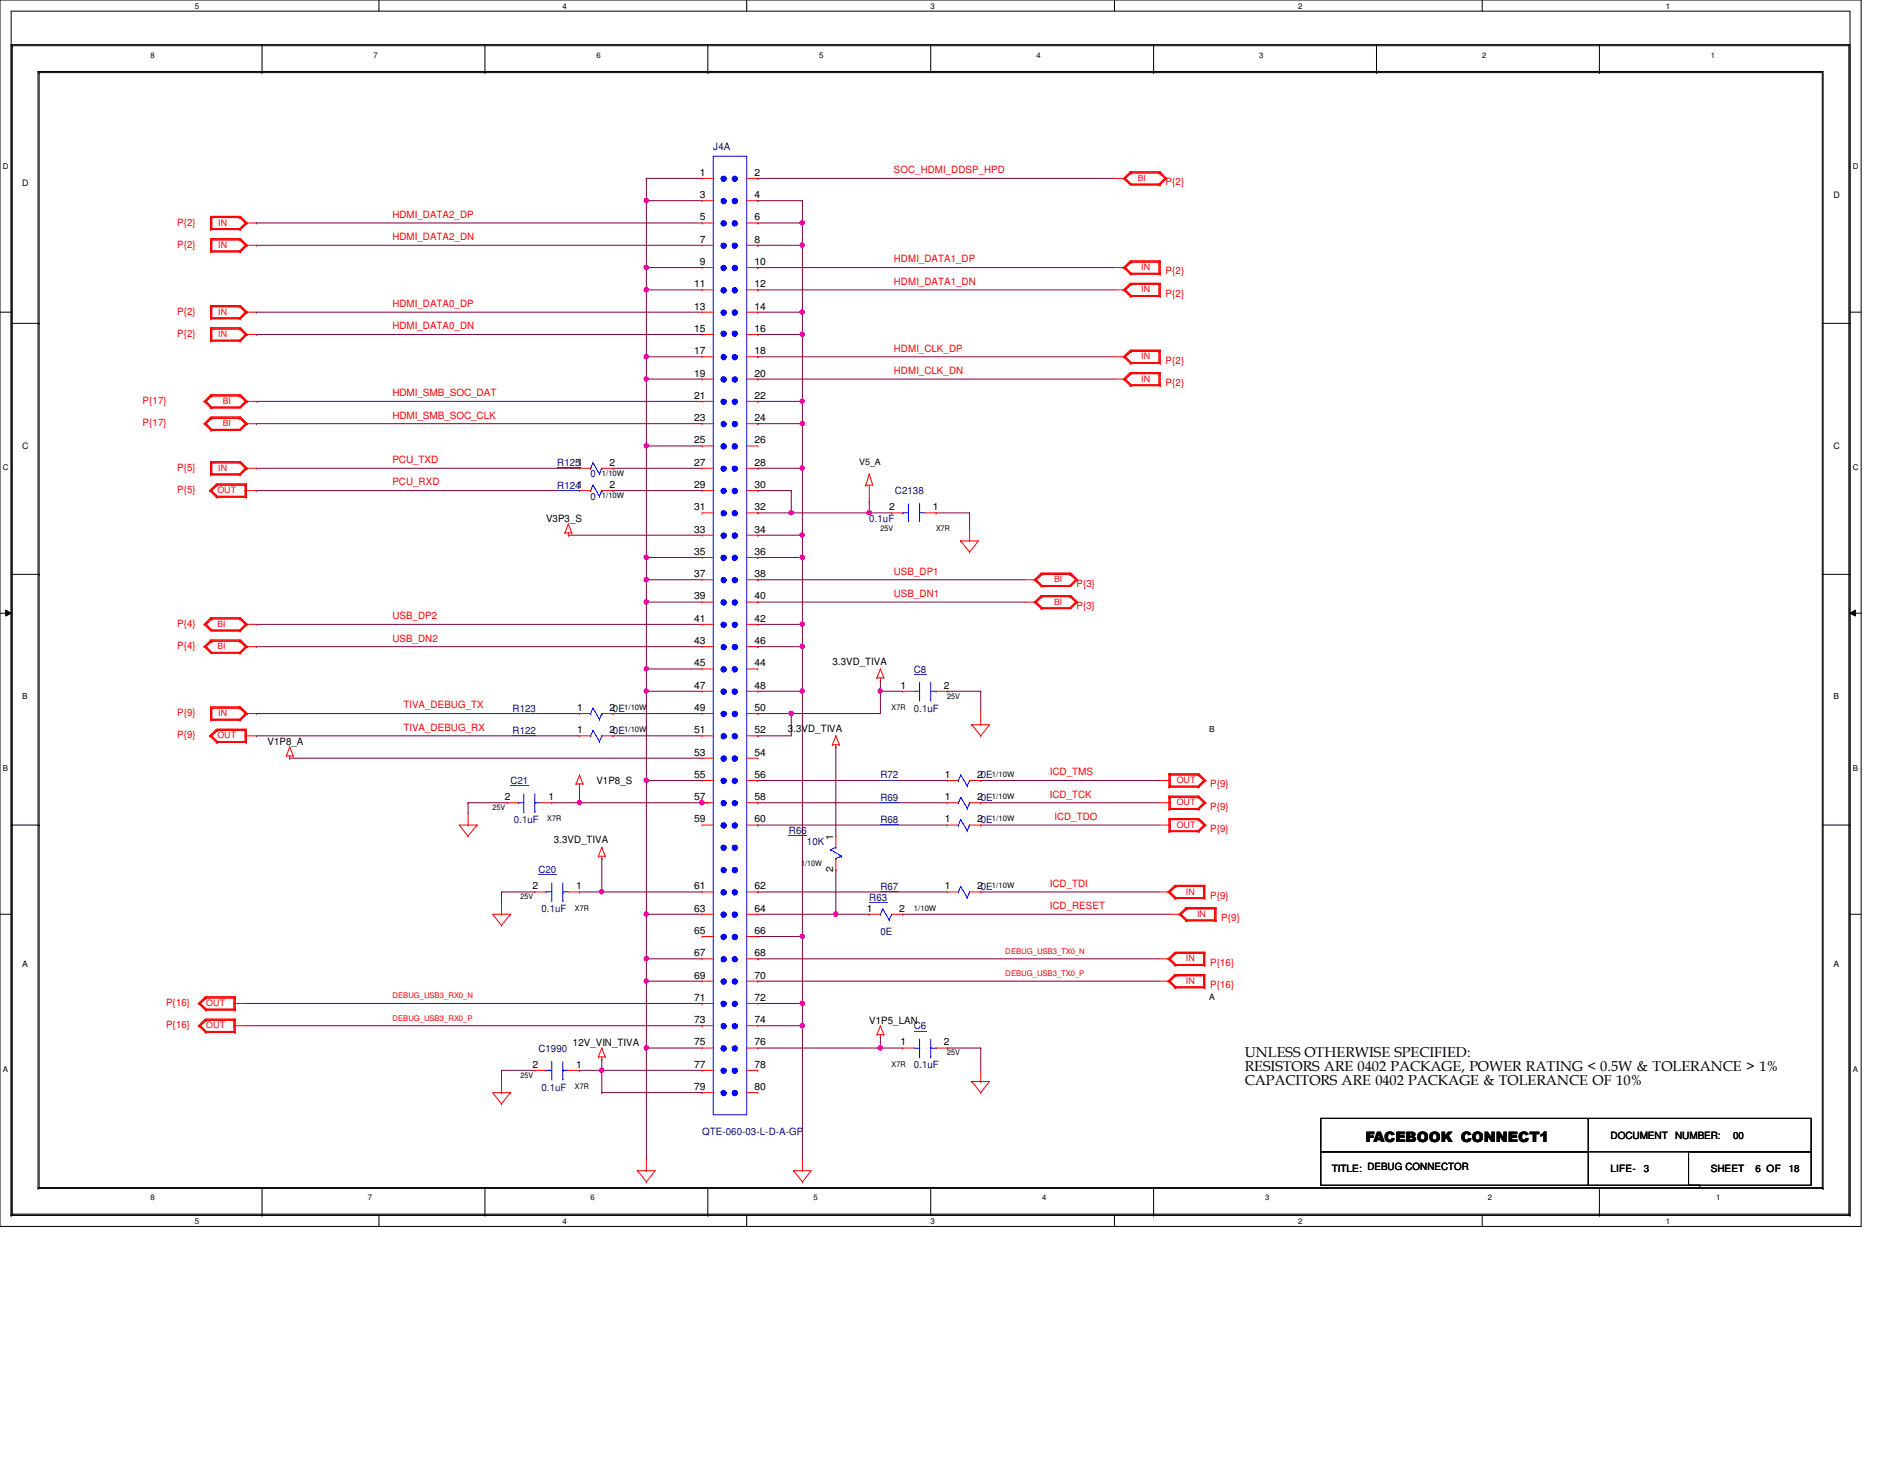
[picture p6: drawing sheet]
<svg xmlns="http://www.w3.org/2000/svg" width="279mm" height="216mm" viewBox="0 0 279 216" stroke-linecap="round" stroke-linejoin="round" font-family="sans-serif">
<defs><g id="words">
<g font-size="2.1">
<text x="184.4" y="156.5">UNLESS OTHERWISE SPECIFIED:</text>
<text x="184.4" y="158.6">RESISTORS ARE 0402 PACKAGE, POWER RATING &lt; 0.5W &amp; TOLERANCE &gt; 1%</text>
<text x="184.4" y="160.7">CAPACITORS ARE 0402 PACKAGE &amp; TOLERANCE OF 10%</text>
<text x="202.3" y="169.1">FACEBOOK CONNECT1</text>
</g>
<g font-size="1.5" fill="#000080">
<text x="105.7" y="22.1">J4A</text>
<text x="82.5" y="69">R1251</text>
<text x="87.5" y="70.7">0</text>
<text x="82.5" y="72.3">R1241</text>
<text x="87.5" y="74">0</text>
<text x="128.8" y="77.3">0.1uF</text>
<text x="132.6" y="73.2">C2138</text>
<text x="135.4" y="99.6">C8</text>
<text x="75.9" y="105.4">R123</text>
<text x="135.4" y="105.4">0.1uF</text>
<text x="75.9" y="108.7">R122</text>
<text x="75.6" y="116.1">C21</text>
<text x="130.4" y="118.6">R69</text>
<text x="130.4" y="115.3">R72</text>
<text x="76.1" y="121.9">0.1uF</text>
<text x="116.9" y="123.5">R66</text>
<text x="119.5" y="125.2">10K</text>
<text x="130.4" y="121.9">R68</text>
<text x="79.8" y="129.3">C20</text>
<text x="130.4" y="131.8">R67</text>
<text x="80.2" y="135.1">0.1uF</text>
<text x="128.8" y="133.4">R63</text>
<text x="130.4" y="138.4">0E</text>
<text x="79.8" y="155.7">C1990</text>
<text x="135.4" y="152.4">C6</text>
<text x="80.2" y="161.5">0.1uF</text>
<text x="135.4" y="158.2">0.1uF</text>
<text x="104" y="168.1">QTE-060-03-L-D-A-GP</text>
</g>
<g font-size="1.5">
<text x="103.7" y="26">1</text>
<text x="103.7" y="29.3">3</text>
<text x="111.8" y="26">2</text>
<text x="111.8" y="29.3">4</text>
<text x="103.7" y="32.6">5</text>
<text x="103.7" y="35.9">7</text>
<text x="111.8" y="32.6">6</text>
<text x="111.8" y="35.9">8</text>
<text x="103.7" y="39.2">9</text>
<text x="111.8" y="39.2">10</text>
<text x="102.8" y="42.5">11</text>
<text x="102.8" y="45.8">13</text>
<text x="111.8" y="42.5">12</text>
<text x="111.8" y="45.8">14</text>
<text x="102.8" y="49.1">15</text>
<text x="102.8" y="52.5">17</text>
<text x="111.8" y="49.1">16</text>
<text x="111.8" y="52.5">18</text>
<text x="102.8" y="55.8">19</text>
<text x="102.8" y="59.1">21</text>
<text x="111.8" y="55.8">20</text>
<text x="111.8" y="59.1">22</text>
<text x="102.8" y="62.4">23</text>
<text x="102.8" y="65.7">25</text>
<text x="111.8" y="62.4">24</text>
<text x="111.8" y="65.7">26</text>
<text x="90.3" y="69">2</text>
<text x="102.8" y="69">27</text>
<text x="111.8" y="69">28</text>
<text x="80.9" y="77.3">V3P3_S</text>
<text x="90.3" y="72.3">2</text>
<text x="102.8" y="72.3">29</text>
<text x="102.8" y="75.6">31</text>
<text x="111.8" y="72.3">30</text>
<text x="111.8" y="75.6">32</text>
<text x="131.7" y="75.6">2</text>
<text x="138.2" y="75.6">1</text>
<text x="102.8" y="78.9">33</text>
<text x="102.8" y="82.2">35</text>
<text x="111.8" y="78.9">34</text>
<text x="111.8" y="82.2">36</text>
<text x="102.8" y="85.5">37</text>
<text x="102.8" y="88.8">39</text>
<text x="111.8" y="85.5">38</text>
<text x="111.8" y="88.8">40</text>
<text x="102.8" y="92.1">41</text>
<text x="102.8" y="95.4">43</text>
<text x="111.8" y="92.1">42</text>
<text x="111.8" y="95.4">46</text>
<text x="102.8" y="98.7">45</text>
<text x="102.8" y="102">47</text>
<text x="111.8" y="98.7">44</text>
<text x="111.8" y="102">48</text>
<text x="123.3" y="98.4">3.3VD_TIVA</text>
<text x="133.4" y="102">1</text>
<text x="139.8" y="102">2</text>
<text x="85.5" y="105.3">1</text>
<text x="90.3" y="105.3">20E</text>
<text x="102.8" y="105.3">49</text>
<text x="111.8" y="105.3">50</text>
<text x="39.6" y="110.3">V1P8_A</text>
<text x="85.5" y="108.6">1</text>
<text x="90.3" y="108.6">20E</text>
<text x="102.8" y="108.6">51</text>
<text x="102.8" y="111.9">53</text>
<text x="111.8" y="108.6">52</text>
<text x="111.8" y="111.9">54</text>
<text x="116.7" y="108.3">3.3VD_TIVA</text>
<text x="74.8" y="118.5">2</text>
<text x="81.2" y="118.5">1</text>
<text x="88.3" y="116.1">V1P8_S</text>
<text x="102.8" y="115.2">55</text>
<text x="102.8" y="118.5">57</text>
<text x="111.8" y="115.2">56</text>
<text x="111.8" y="118.5">58</text>
<text x="140" y="118.5">1</text>
<text x="140" y="115.2">1</text>
<text x="144.8" y="118.5">20E</text>
<text x="144.8" y="115.2">20E</text>
<text x="82" y="124.8">3.3VD_TIVA</text>
<text x="102.8" y="121.8">59</text>
<text x="111.8" y="121.8">60</text>
<text x="123.4" y="124.3" transform="rotate(-90 123.4 124.3)">1</text>
<text x="140" y="121.8">1</text>
<text x="144.8" y="121.8">20E</text>
<text x="78.9" y="131.7">2</text>
<text x="85.3" y="131.7">1</text>
<text x="102.8" y="131.7">61</text>
<text x="111.8" y="131.7">62</text>
<text x="123.4" y="129.1" transform="rotate(-90 123.4 129.1)">2</text>
<text x="140" y="131.7">1</text>
<text x="144.8" y="131.7">20E</text>
<text x="102.8" y="135">63</text>
<text x="111.8" y="135">64</text>
<text x="128.4" y="135">1</text>
<text x="133.2" y="135">2</text>
<text x="102.8" y="138.3">65</text>
<text x="102.8" y="141.6">67</text>
<text x="111.8" y="138.3">66</text>
<text x="111.8" y="141.6">68</text>
<text x="102.8" y="144.9">69</text>
<text x="102.8" y="148.2">71</text>
<text x="111.8" y="144.9">70</text>
<text x="111.8" y="148.2">72</text>
<text x="84.9" y="154.9">12V_VIN_TIVA</text>
<text x="102.8" y="151.5">73</text>
<text x="102.8" y="154.8">75</text>
<text x="111.8" y="151.5">74</text>
<text x="111.8" y="154.8">76</text>
<text x="128.8" y="151.6">V1P5_LAN</text>
<text x="133.4" y="154.8">1</text>
<text x="139.8" y="154.8">2</text>
<text x="78.9" y="158.1">2</text>
<text x="85.3" y="158.1">1</text>
<text x="102.8" y="158.1">77</text>
<text x="102.8" y="161.4">79</text>
<text x="111.8" y="158.1">78</text>
<text x="111.8" y="161.4">80</text>
<text x="197.3" y="173.6">TITLE: DEBUG CONNECTOR</text>
<text x="238.6" y="168.6">DOCUMENT</text>
<text x="238.6" y="173.6">LIFE-</text>
<text x="243.5" y="173.6">3</text>
<text x="248.2" y="168.6">NUMBER:</text>
<text x="253.4" y="173.6">SHEET</text>
<text x="256.8" y="168.6">00</text>
<text x="260.1" y="173.6">6 OF</text>
<text x="265" y="173.6">18</text>
</g>
<g font-size="1.5" fill="#f00">
<text x="132.4" y="25.7">SOC_HDMI_DDSP_HPD</text>
<text x="172.7" y="27.4">P{2}</text>
<text x="26.2" y="33.4">P{2}</text>
<text x="58.1" y="32.3">HDMI_DATA2_DP</text>
<text x="58.1" y="35.6">HDMI_DATA2_DN</text>
<text x="26.2" y="36.7">P{2}</text>
<text x="132.4" y="38.9">HDMI_DATA1_DP</text>
<text x="172.7" y="40.6">P{2}</text>
<text x="26.2" y="46.6">P{2}</text>
<text x="58.1" y="45.5">HDMI_DATA0_DP</text>
<text x="132.4" y="42.2">HDMI_DATA1_DN</text>
<text x="172.7" y="43.9">P{2}</text>
<text x="26.2" y="49.9">P{2}</text>
<text x="58.1" y="48.8">HDMI_DATA0_DN</text>
<text x="132.4" y="52.1">HDMI_CLK_DP</text>
<text x="172.7" y="53.8">P{2}</text>
<text x="21.1" y="59.8">P{17}</text>
<text x="58.1" y="58.7">HDMI_SMB_SOC_DAT</text>
<text x="132.4" y="55.4">HDMI_CLK_DN</text>
<text x="172.7" y="57.1">P{2}</text>
<text x="21.1" y="63.1">P{17}</text>
<text x="58.1" y="62">HDMI_SMB_SOC_CLK</text>
<text x="26.2" y="69.7">P{5}</text>
<text x="58.1" y="68.6">PCU_TXD</text>
<text x="58.1" y="71.9">PCU_RXD</text>
<text x="26.2" y="73">P{5}</text>
<text x="132.4" y="85.1">USB_DP1</text>
<text x="132.4" y="88.4">USB_DN1</text>
<text x="159.5" y="86.9">P{3}</text>
<text x="26.2" y="92.8">P{4}</text>
<text x="58.1" y="91.7">USB_DP2</text>
<text x="58.1" y="95">USB_DN2</text>
<text x="159.5" y="90.2">P{3}</text>
<text x="26.2" y="96.1">P{4}</text>
<text x="26.2" y="106">P{9}</text>
<text x="59.8" y="104.9">TIVA_DEBUG_TX</text>
<text x="26.2" y="109.3">P{9}</text>
<text x="59.8" y="108.2">TIVA_DEBUG_RX</text>
<text x="155.5" y="114.8">ICD_TMS</text>
<text x="155.5" y="118.1">ICD_TCK</text>
<text x="179.3" y="119.9">P{9}</text>
<text x="179.3" y="116.6">P{9}</text>
<text x="156.2" y="121.4">ICD_TDO</text>
<text x="179.3" y="123.2">P{9}</text>
<text x="155.5" y="131.3">ICD_TDI</text>
<text x="155.5" y="134.6">ICD_RESET</text>
<text x="179.3" y="133.1">P{9}</text>
<text x="180.9" y="136.4">P{9}</text>
<text x="179.3" y="143">P{16}</text>
<text x="24.6" y="149">P{16}</text>
<text x="179.3" y="146.3">P{16}</text>
<text x="24.6" y="152.3">P{16}</text>
</g>
<g font-size="1.3">
<text x="3.3" y="27.6">D</text>
<text x="271.6" y="29.3">D</text>
<text x="3.3" y="66.4">C</text>
<text x="127.3" y="68.9">V5_A</text>
<text x="271.6" y="66.4">C</text>
<text x="3.3" y="143.2">A</text>
<text x="271.6" y="143.2">A</text>
<text x="179.2" y="148.1">A</text>
</g>
<g font-size="1.3" fill="#f00">
<text x="168.6" y="26.8">BI</text>
<text x="32.3" y="33.4">IN</text>
<text x="32.3" y="36.7">IN</text>
<text x="169.1" y="40">IN</text>
<text x="32.3" y="46.6">IN</text>
<text x="169.1" y="43.3">IN</text>
<text x="32.3" y="49.9">IN</text>
<text x="169.1" y="53.2">IN</text>
<text x="33" y="59.8">BI</text>
<text x="169.1" y="56.5">IN</text>
<text x="33" y="63.1">BI</text>
<text x="32.3" y="69.7">IN</text>
<text x="32.2" y="73">OUT</text>
<text x="156.2" y="86.2">BI</text>
<text x="156.2" y="89.5">BI</text>
<text x="32.2" y="92.8">BI</text>
<text x="32.2" y="96.1">BI</text>
<text x="32.3" y="106">IN</text>
<text x="32.2" y="109.3">OUT</text>
<text x="174.3" y="119.3">OUT</text>
<text x="174.3" y="116">OUT</text>
<text x="174.3" y="122.6">OUT</text>
<text x="175.7" y="132.5">IN</text>
<text x="177.3" y="135.8">IN</text>
<text x="175.7" y="142.4">IN</text>
<text x="30.6" y="149">OUT</text>
<text x="175.7" y="145.7">IN</text>
<text x="30.6" y="152.3">OUT</text>
</g>
<g font-size="1.2">
<text x="28.9" y="1.3">5</text>
<text x="83.4" y="1.3">4</text>
<text x="137.8" y="1.3">3</text>
<text x="192.3" y="1.3">2</text>
<text x="246.8" y="1.3">1</text>
<text x=".4" y="25">D</text>
<text x="274.5" y="25">D</text>
<text x=".4" y="69.6">C</text>
<text x="274.5" y="69.6">C</text>
<text x="3.3" y="103.5">B</text>
<text x="271.6" y="103.5">B</text>
<text x="179.2" y="108.5">B</text>
<text x=".4" y="114.1">B</text>
<text x="274.5" y="114.1">B</text>
<text x=".4" y="158.7">A</text>
<text x="274.5" y="158.7">A</text>
<text x="28.9" y="181.2">5</text>
<text x="83.4" y="181.2">4</text>
<text x="137.8" y="181.2">3</text>
<text x="192.3" y="181.2">2</text>
<text x="246.8" y="181.2">1</text>
</g>
<g font-size="1.1">
<text x="22.3" y="8.6">8</text>
<text x="55.3" y="8.6">7</text>
<text x="88.3" y="8.6">6</text>
<text x="121.4" y="8.6">5</text>
<text x="153.5" y="8.6">4</text>
<text x="186.6" y="8.6">3</text>
<text x="219.6" y="8.6">2</text>
<text x="253.4" y="8.6">1</text>
<text x="89.2" y="70.4">1/10W</text>
<text x="89.2" y="73.7">1/10W</text>
<text x="130.4" y="78.7">25V</text>
<text x="138.7" y="78.7">X7R</text>
<text x="92.5" y="105.1">1/10W</text>
<text x="132.1" y="105.1">X7R</text>
<text x="140.3" y="103.5">25V</text>
<text x="92.5" y="108.4">1/10W</text>
<text x="73" y="120">25V</text>
<text x="146.9" y="118.3">1/10W</text>
<text x="146.9" y="115">1/10W</text>
<text x="81.1" y="121.6">X7R</text>
<text x="146.9" y="121.6">1/10W</text>
<text x="118.7" y="128.2">1/10W</text>
<text x="146.9" y="131.5">1/10W</text>
<text x="77.1" y="133.2">25V</text>
<text x="85.2" y="134.8">X7R</text>
<text x="135.4" y="134.8">1/10W</text>
<text x="77.1" y="159.6">25V</text>
<text x="85.2" y="161.2">X7R</text>
<text x="132.1" y="157.9">X7R</text>
<text x="140.3" y="156.3">25V</text>
<text x="22.3" y="177.8">8</text>
<text x="54.5" y="177.8">7</text>
<text x="87.5" y="177.8">6</text>
<text x="120.5" y="177.8">5</text>
<text x="154.4" y="177.8">4</text>
<text x="187.4" y="177.8">3</text>
<text x="220.4" y="177.8">2</text>
<text x="254.3" y="177.8">1</text>
</g>
<g font-size="1.1" fill="#f00">
<text x="148.9" y="141.2">DEBUG_USB3_TX0_N</text>
<text x="58.1" y="147.8">DEBUG_USB3_RX0_N</text>
<text x="148.9" y="144.5">DEBUG_USB3_TX0_P</text>
<text x="58.1" y="151.1">DEBUG_USB3_RX0_P</text>
</g>
</g></defs>
<path d="M0 0h275.7v181.6h-275.7zM1.7 1.7h272.4v178.3h-272.4z" fill="none" stroke="#000" stroke-width=".15"/>
<g fill="#fff">
<path d="M28.9 .2h.6v1.3h-.6z"/>
<path d="M28.9 180.2h.6v1.3h-.6z"/>
</g>
<path d="M56.1 0v1.7M56.1 180v1.6" fill="none" stroke="#000" stroke-width=".15"/>
<g fill="#fff">
<path d="M83.4 .2h.5v1.3h-.5z"/>
<path d="M83.4 180.2h.5v1.3h-.5z"/>
</g>
<path d="M110.6 0v1.7M110.6 180v1.6" fill="none" stroke="#000" stroke-width=".15"/>
<g fill="#fff">
<path d="M137.8 .2h.6v1.3h-.6z"/>
<path d="M137.8 180.2h.6v1.3h-.6z"/>
</g>
<path d="M165.1 0v1.7M165.1 180v1.6" fill="none" stroke="#000" stroke-width=".15"/>
<g fill="#fff">
<path d="M192.3 .2h.6v1.3h-.6z"/>
<path d="M192.3 180.2h.6v1.3h-.6z"/>
</g>
<path d="M219.6 0v1.7M219.6 180v1.6" fill="none" stroke="#000" stroke-width=".15"/>
<g fill="#fff">
<path d="M246.8 .2h.6v1.3h-.6z"/>
<path d="M246.8 180.2h.6v1.3h-.6z"/>
<path d="M.4 23.9h.8v1.3h-.8z"/>
<path d="M274.5 23.9h.8v1.3h-.8z"/>
<path d="M.4 68.5h.8v1.3h-.8z"/>
<path d="M274.5 68.5h.8v1.3h-.8z"/>
</g>
<path d="M0 46.2h1.7M274.1 46.2h1.6" fill="none" stroke="#000" stroke-width=".15"/>
<g fill="#fff">
<path d="M.4 113.1h.7v1.3h-.7z"/>
<path d="M274.5 113.1h.7v1.3h-.7z"/>
</g>
<path d="M0 90.8h1.7M.8 90.3l.9 .5-.9 .4zM274.1 90.8l.8-.5v.9zM274.1 90.8h1.6" fill="none" stroke="#000" stroke-width=".15"/>
<path d="M.8 90.3l.9 .5-.9 .4zM274.1 90.8l.8-.5v.9z" fill="#000"/>
<g fill="#fff">
<path d="M.4 157.6h.7v1.4h-.7z"/>
<path d="M274.5 157.6h.7v1.4h-.7z"/>
</g>
<g fill="none" stroke="#000" stroke-width=".15">
<path d="M1.7 6.6h.1M1.7 6.6h272.4v173.4M1.7 6.6v173.4M1.8 6.8h.1M1.8 6.8h272.1v173M1.8 6.8v173M5.6 10.6h.1M5.6 10.6v165.4M5.6 10.6h264.5v165.4M5.8 10.8h.1M5.8 10.8h264.2v165.1M5.8 10.8v165.1"/>
<path d="M38.8 10.8h.1M38.8 6.6v4.2M71.8 10.8h.1M71.8 6.6v4.2M104.9 10.8h.1M104.9 6.6v4.2M137.9 6.6h.1M137.9 6.6v4.2M170.9 10.8h.1M170.9 6.6v4.2M203.9 10.8h.1M203.9 6.6v4.2"/>
<path d="M236.9 10.8h.1M236.9 6.6v4.2M1.7 47.9h4.1M5.8 47.9h.1M270 47.9h4.1M274.1 47.9h.1M1.7 85h4.1M5.8 85h.1M270 85h4.1M274.1 85h.1M0 135.4h1.7M1.7 122.2h4.1"/>
<path d="M5.8 122.2h.1M270 122.2h4.1M274.1 122.2h.1M274.1 135.4h1.6M1.7 180h.1M1.7 180h272.4M1.8 179.8h.1M1.8 179.8h272.1M5.6 176h.1M5.6 176h264.5M5.8 175.9h.1M5.8 175.9h264.2"/>
<path d="M38.8 180h.1M38.8 175.9v4.1M71.8 180h.1M71.8 175.9v4.1M104.9 180h.1M104.9 175.9v4.1M137.9 175.9h.1M137.9 175.9v4.1M170.9 180h.1M170.9 175.9v4.1M236.9 180h.1M236.9 175.9v4.1"/>
<path d="M270 175.9h.1M270.1 176h.1M273.9 179.8h.1M274.1 180h.1"/>
</g>
<path d="M112.3 105.7h.1M112.3 109h.1M112.3 105.7h18.1M117.2 105.7h.1M117.2 105.7v3.3h-4.9M130.4 100.7h.1M130.4 100.7v1.7" fill="none" stroke="#800040" stroke-width=".15"/>
<circle cx="117.2" cy="105.6" r=".32" fill="#f0f"/>
<circle cx="117.2" cy="105.6" r=".32" fill="none" stroke="#f0f" stroke-width=".15"/>
<path d="M130.4 102.4h.1M130.4 102.4h3.3M130.4 102.4v3.3M140.3 102.4h.1M140.3 102.4h5M145.3 102.4h.1M145.3 102.4v3.3" fill="none" stroke="#800040" stroke-width=".15"/>
<circle cx="130.4" cy="102.3" r=".32" fill="#f0f"/>
<circle cx="130.4" cy="102.3" r=".32" fill="none" stroke="#f0f" stroke-width=".15"/>
<path d="M95.8 155.2v16.5M95.8 171.7h.1" fill="none" stroke="#800040" stroke-width=".15"/>
<circle cx="95.7" cy="155.2" r=".32" fill="#f0f"/>
<circle cx="95.7" cy="155.2" r=".32" fill="none" stroke="#f0f" stroke-width=".15"/>
<path d="M95.8 26.4h.1M95.8 29.7h.1M95.8 26.4v13.2M95.8 26.4h8.2M95.8 29.7h8.2M95.8 155.2h.1M95.8 155.2h8.2" fill="none" stroke="#800040" stroke-width=".15"/>
<circle cx="95.7" cy="39.6" r=".32" fill="#f0f"/>
<circle cx="95.7" cy="39.6" r=".32" fill="none" stroke="#f0f" stroke-width=".15"/>
<circle cx="95.7" cy="29.7" r=".32" fill="#f0f"/>
<circle cx="95.7" cy="29.7" r=".32" fill="none" stroke="#f0f" stroke-width=".15"/>
<path d="M95.8 39.6h.1M95.8 39.6h8.2M95.8 39.6v13.2M95.8 42.9h.1M95.8 42.9h8.2" fill="none" stroke="#800040" stroke-width=".15"/>
<circle cx="95.7" cy="52.8" r=".32" fill="#f0f"/>
<circle cx="95.7" cy="52.8" r=".32" fill="none" stroke="#f0f" stroke-width=".15"/>
<circle cx="95.7" cy="42.9" r=".32" fill="#f0f"/>
<circle cx="95.7" cy="42.9" r=".32" fill="none" stroke="#f0f" stroke-width=".15"/>
<path d="M95.8 52.8h.1M95.8 56.1h.1M95.8 52.8h8.2M95.8 52.8v13.2M95.8 56.1h8.2" fill="none" stroke="#800040" stroke-width=".15"/>
<circle cx="95.7" cy="56.1" r=".32" fill="#f0f"/>
<circle cx="95.7" cy="56.1" r=".32" fill="none" stroke="#f0f" stroke-width=".15"/>
<path d="M95.8 66h.1M95.8 66h8.2M95.8 66v16.5" fill="none" stroke="#800040" stroke-width=".15"/>
<circle cx="95.7" cy="82.5" r=".32" fill="#f0f"/>
<circle cx="95.7" cy="82.5" r=".32" fill="none" stroke="#f0f" stroke-width=".15"/>
<circle cx="95.7" cy="66" r=".32" fill="#f0f"/>
<circle cx="95.7" cy="66" r=".32" fill="none" stroke="#f0f" stroke-width=".15"/>
<path d="M95.8 82.5h.1M95.8 85.9h.1M95.8 82.5h8.2M95.8 82.5v3.4M95.8 85.9h8.2" fill="none" stroke="#800040" stroke-width=".15"/>
<circle cx="95.7" cy="85.8" r=".32" fill="#f0f"/>
<circle cx="95.7" cy="85.8" r=".32" fill="none" stroke="#f0f" stroke-width=".15"/>
<path d="M95.8 85.9h.1M95.8 89.2h.1M95.8 85.9v13.2M95.8 89.2h8.2" fill="none" stroke="#800040" stroke-width=".15"/>
<circle cx="95.7" cy="99" r=".32" fill="#f0f"/>
<circle cx="95.7" cy="99" r=".32" fill="none" stroke="#f0f" stroke-width=".15"/>
<circle cx="95.7" cy="89.1" r=".32" fill="#f0f"/>
<circle cx="95.7" cy="89.1" r=".32" fill="none" stroke="#f0f" stroke-width=".15"/>
<path d="M95.8 99.1h.1M95.8 99.1h8.2M95.8 99.1v16.5M95.8 102.4h.1M95.8 102.4h8.2" fill="none" stroke="#800040" stroke-width=".15"/>
<circle cx="95.7" cy="115.5" r=".32" fill="#f0f"/>
<circle cx="95.7" cy="115.5" r=".32" fill="none" stroke="#f0f" stroke-width=".15"/>
<circle cx="95.7" cy="102.3" r=".32" fill="#f0f"/>
<circle cx="95.7" cy="102.3" r=".32" fill="none" stroke="#f0f" stroke-width=".15"/>
<g fill="none" stroke="#800040" stroke-width=".15">
<path d="M112.3 29.7h.1M112.3 33h.1M112.3 29.7h6.6M112.3 33h6.6M118.9 29.7h.1M118.9 33h.1M118.9 29.7v6.6M118.9 95.8h.1M118.9 92.5v3.3M95.8 115.6h.1M95.8 115.6h8.2M95.8 115.6v19.8"/>
<path d="M95.8 135.4h.1"/>
</g>
<circle cx="118.8" cy="36.3" r=".32" fill="#f0f"/>
<circle cx="118.8" cy="36.3" r=".32" fill="none" stroke="#f0f" stroke-width=".15"/>
<circle cx="118.8" cy="33" r=".32" fill="#f0f"/>
<circle cx="118.8" cy="33" r=".32" fill="none" stroke="#f0f" stroke-width=".15"/>
<path d="M112.3 36.3h.1M112.3 36.3h6.6M118.9 36.3h.1M118.9 36.3v13.2M112.3 46.2h.1M112.3 46.2h6.6M118.9 46.2h.1" fill="none" stroke="#800040" stroke-width=".15"/>
<circle cx="118.8" cy="49.5" r=".32" fill="#f0f"/>
<circle cx="118.8" cy="49.5" r=".32" fill="none" stroke="#f0f" stroke-width=".15"/>
<circle cx="118.8" cy="46.2" r=".32" fill="#f0f"/>
<circle cx="118.8" cy="46.2" r=".32" fill="none" stroke="#f0f" stroke-width=".15"/>
<path d="M112.3 49.5h.1M112.3 49.5h6.6M118.9 49.5h.1M118.9 49.5v9.9" fill="none" stroke="#800040" stroke-width=".15"/>
<circle cx="118.8" cy="59.4" r=".32" fill="#f0f"/>
<circle cx="118.8" cy="59.4" r=".32" fill="none" stroke="#f0f" stroke-width=".15"/>
<path d="M112.3 59.4h.1M112.3 59.4h6.6M118.9 59.4h.1M118.9 59.4v9.9M112.3 62.7h.1M112.3 62.7h6.6M118.9 62.7h.1" fill="none" stroke="#800040" stroke-width=".15"/>
<circle cx="118.8" cy="62.7" r=".32" fill="#f0f"/>
<circle cx="118.8" cy="62.7" r=".32" fill="none" stroke="#f0f" stroke-width=".15"/>
<path d="M112.3 69.3h.1M112.3 69.3h6.6M118.9 69.3h.1M118.9 69.3v9.9" fill="none" stroke="#800040" stroke-width=".15"/>
<circle cx="118.8" cy="79.2" r=".32" fill="#f0f"/>
<circle cx="118.8" cy="79.2" r=".32" fill="none" stroke="#f0f" stroke-width=".15"/>
<circle cx="118.8" cy="69.3" r=".32" fill="#f0f"/>
<circle cx="118.8" cy="69.3" r=".32" fill="none" stroke="#f0f" stroke-width=".15"/>
<path d="M112.3 79.2h.1M112.3 79.2h6.6M118.9 79.2h.1M118.9 79.2v13.3M112.3 82.5h.1M112.3 82.5h6.6M118.9 82.5h.1" fill="none" stroke="#800040" stroke-width=".15"/>
<circle cx="118.8" cy="92.4" r=".32" fill="#f0f"/>
<circle cx="118.8" cy="92.4" r=".32" fill="none" stroke="#f0f" stroke-width=".15"/>
<circle cx="118.8" cy="82.5" r=".32" fill="#f0f"/>
<circle cx="118.8" cy="82.5" r=".32" fill="none" stroke="#f0f" stroke-width=".15"/>
<g fill="none" stroke="#800040" stroke-width=".15">
<path d="M38 33h.1M38 36.3h.1M38 33h66M38 36.3h66M112.3 26.4h.1M112.3 39.6h.1M112.3 26.4h52.8M112.3 39.6h52.8M38 46.2h.1M38 49.5h.1M38 59.4h.1M38 46.2h66"/>
<path d="M38 49.5h66M38 59.4h66M112.3 42.9h.1M112.3 52.8h.1M112.3 56.1h.1M112.3 42.9h52.8M112.3 52.8h52.8M112.3 56.1h52.8M38 69.3h.1M38 72.6h.1M38 62.7h.1M38 69.3h47.9"/>
<path d="M38 72.6h47.9M38 62.7h66M84.2 79.2h.1M84.2 79.2h19.8M90.8 69.3h.1M90.8 72.6h.1M90.8 69.3h13.2M90.8 72.6h13.2M38 92.5h.1M38 95.8h.1M38 92.5h66M38 95.8h66"/>
<path d="M112.3 92.5h.1M112.3 85.9h.1M112.3 89.2h.1M112.3 92.5h6.6M112.3 85.9h39.6M112.3 89.2h39.6M38 105.7h.1M38 109h.1M38 105.7h47.9M38 109h47.9M42.9 112.3h.1M42.9 112.3h61.1"/>
<path d="M90.8 105.7h.1M90.8 109h.1M90.8 105.7h13.2M90.8 109h13.2M123.8 110.6h.1M123.8 110.6v13.2M85.9 132.1h.1M89.2 127.1h.1M89.2 127.1v5h-3.3M123.8 128.8h.1M123.8 128.8v6.6"/>
</g>
<circle cx="89.1" cy="132.1" r=".32" fill="#f0f"/>
<circle cx="89.1" cy="132.1" r=".32" fill="none" stroke="#f0f" stroke-width=".15"/>
<path d="M74.3 132.1h.1M74.3 132.1v1.6M74.3 132.1h4.9M89.2 132.1h.1M89.2 132.1h14.8M95.8 135.4h.1M95.8 135.4h8.2M95.8 135.4v6.6M95.8 142h.1" fill="none" stroke="#800040" stroke-width=".15"/>
<circle cx="95.7" cy="135.4" r=".32" fill="#f0f"/>
<circle cx="95.7" cy="135.4" r=".32" fill="none" stroke="#f0f" stroke-width=".15"/>
<circle cx="95.7" cy="142" r=".32" fill="#f0f"/>
<circle cx="95.7" cy="142" r=".32" fill="none" stroke="#f0f" stroke-width=".15"/>
<g fill="none" stroke="#800040" stroke-width=".15">
<path d="M69.3 118.9h.1M69.3 118.9v1.6M69.3 118.9h5.8M75.1 118.9h.1M112.3 115.6h.1M112.3 118.9h.1M112.3 118.9h28M112.3 115.6h28M145.3 115.6h.1M145.3 118.9h.1M145.3 118.9h26.4M145.3 115.6h26.4"/>
<path d="M112.3 122.2h.1M112.3 132.1h.1M112.3 122.2h28M112.3 132.1h28M112.3 135.4h11.5M123.8 135.4h.1M145.3 122.2h.1M145.3 132.1h.1M145.3 122.2h26.4M145.3 132.1h26.4M36.3 148.6h67.7M36.3 151.9h67.7"/>
<path d="M95.8 145.3h.1M95.8 145.3h8.2M104 148.6h.1M104 151.9h.1"/>
</g>
<circle cx="123.8" cy="135.4" r=".32" fill="#f0f"/>
<circle cx="123.8" cy="135.4" r=".32" fill="none" stroke="#f0f" stroke-width=".15"/>
<g fill="none" stroke="#800040" stroke-width=".15">
<path d="M123.8 135.4h5M128.8 135.4h.1M133.7 135.4h.1M133.7 135.4h39.7M95.8 155.2h.1M95.8 145.3v9.9M112.3 145.3h.1M112.3 142h.1M112.3 145.3h59.4M112.3 142h59.4M112.3 148.6h6.6M112.3 151.9h6.6"/>
<path d="M118.9 148.6h.1M118.9 151.9h.1M118.9 148.6v23.1M118.9 171.7h.1"/>
</g>
<circle cx="118.8" cy="151.9" r=".32" fill="#f0f"/>
<circle cx="118.8" cy="151.9" r=".32" fill="none" stroke="#f0f" stroke-width=".15"/>
<path d="M112.3 155.2h18.1M130.4 155.2h.1" fill="none" stroke="#800040" stroke-width=".15"/>
<circle cx="130.4" cy="155.2" r=".32" fill="#f0f"/>
<circle cx="130.4" cy="155.2" r=".32" fill="none" stroke="#f0f" stroke-width=".15"/>
<g fill="none" stroke="#800040" stroke-width=".15">
<path d="M81.7 118.9h22.3M85.9 118.9h.1M85.9 116.4h.1M85.9 116.4v2.5M104 118.9h.1M130.4 155.2h.1M130.4 155.2h3.3M130.4 153.5v1.7M133.7 155.2h.1M140.3 155.2h.1M140.3 155.2h5M145.3 155.2h.1"/>
<path d="M145.3 155.2v3.3"/>
</g>
<circle cx="85.8" cy="118.8" r=".32" fill="#f0f"/>
<circle cx="85.8" cy="118.8" r=".32" fill="none" stroke="#f0f" stroke-width=".15"/>
<circle cx="104" cy="118.8" r=".32" fill="#f0f"/>
<circle cx="104" cy="118.8" r=".32" fill="none" stroke="#f0f" stroke-width=".15"/>
<path d="M74.3 158.5h.1M74.3 158.5h4.9M74.3 158.5v1.6M85.9 158.5h.1M85.9 158.5h18.1M89.2 156.8h.1M89.2 158.5h.1M89.2 156.8v5" fill="none" stroke="#800040" stroke-width=".15"/>
<circle cx="89.1" cy="158.5" r=".32" fill="#f0f"/>
<circle cx="89.1" cy="158.5" r=".32" fill="none" stroke="#f0f" stroke-width=".15"/>
<path d="M112.3 95.8h.1M112.3 95.8h6.6v6.6M118.9 102.4h.1M89.2 161.8h.1M89.2 161.8h14.8" fill="none" stroke="#800040" stroke-width=".15"/>
<circle cx="118.8" cy="95.7" r=".32" fill="#f0f"/>
<circle cx="118.8" cy="95.7" r=".32" fill="none" stroke="#f0f" stroke-width=".15"/>
<path d="M117.2 75.9h.1M128.8 74.3h.1M128.8 74.3v1.6h-11.6M104 118.9h.9M104.9 118.9h.1" fill="none" stroke="#800040" stroke-width=".15"/>
<circle cx="128.8" cy="75.9" r=".32" fill="#f0f"/>
<circle cx="128.8" cy="75.9" r=".32" fill="none" stroke="#f0f" stroke-width=".15"/>
<circle cx="117.2" cy="75.9" r=".32" fill="#f0f"/>
<circle cx="117.2" cy="75.9" r=".32" fill="none" stroke="#f0f" stroke-width=".15"/>
<g fill="none" stroke="#800040" stroke-width=".15">
<path d="M112.3 72.6h.1M112.3 75.9h.1M112.3 72.6h4.9M117.2 72.6h.1M117.2 72.6v3.3h-4.9M128.8 75.9h.1M128.8 75.9h3.3M138.7 75.9h.1M138.7 75.9h4.9M143.6 75.9h.1M143.6 75.9v2.5M112.3 138.7h6.6"/>
<path d="M118.9 138.7h.1M118.9 138.7v9.9M118.9 148.6h.1"/>
</g>
<circle cx="118.8" cy="148.6" r=".32" fill="#f0f"/>
<circle cx="118.8" cy="148.6" r=".32" fill="none" stroke="#f0f" stroke-width=".15"/>
<path d="M95.8 142h.1M95.8 145.3h.1M95.8 142h8.2M95.8 142v3.3" fill="none" stroke="#800040" stroke-width=".15"/>
<circle cx="95.7" cy="145.3" r=".32" fill="#f0f"/>
<circle cx="95.7" cy="145.3" r=".32" fill="none" stroke="#f0f" stroke-width=".15"/>
<path d="M112.3 102.4h6.6M118.9 102.4h.1M118.9 102.4v36.3M118.9 138.7h.1" fill="none" stroke="#800040" stroke-width=".15"/>
<circle cx="118.8" cy="102.3" r=".32" fill="#f0f"/>
<circle cx="118.8" cy="102.3" r=".32" fill="none" stroke="#f0f" stroke-width=".15"/>
<circle cx="118.8" cy="138.7" r=".32" fill="#f0f"/>
<circle cx="118.8" cy="138.7" r=".32" fill="none" stroke="#f0f" stroke-width=".15"/>
<g fill="none" stroke="#f00" stroke-width=".15">
<path d="M31.2 32h.1M31.2 34h.1M31.2 35.3h.1M31.2 37.3h.1M31.2 32h4.4M31.2 32v2M31.2 35.3v2M31.2 34h4.4M31.2 35.3h4.4M31.2 37.3h4.4M31.4 32.2h.1M31.4 33.9h.1"/>
<path d="M31.4 35.5h.1M31.4 37.2h.1M31.4 32.2h4.1M31.4 32.2v1.7M31.4 35.5v1.7M31.4 33.9h4.1M31.4 35.5h4.1M31.4 37.2h4.1M35.5 32.2h.1M35.5 33.9h.1M35.5 32h.1M35.5 34h.1"/>
<path d="M35.5 35.5h.1M35.5 37.2h.1M35.5 35.3h.1M35.5 37.3h.1M35.5 32.2l.8 .8M35.5 32.2l1 .8M35.5 32l1 1M35.5 35.5l.8 .8M35.5 35.5l1 .8M35.5 35.3l1 1M35.6 32h.1M35.6 34h.1"/>
<path d="M35.6 35.3h.1M35.6 37.3h.1M35.6 32l1.1 1M35.6 35.3l1.1 1M36.3 33h.1M36.3 36.3h.1M36.3 33h1.7M36.3 33l-.8 .9M36.3 36.3h1.7M36.3 36.3l-.8 .9M36.5 33h.1M36.5 36.3h.1"/>
<path d="M36.5 33l-1 1M36.5 33l-1 .9M36.5 36.3l-1 1M36.5 36.3l-1 .9M36.7 33h.1M36.7 36.3h.1M36.7 33l-1.1 1M36.7 36.3l-1.1 1M165.1 26.4h1.7M165.1 39.6h1.7M166.4 26.4h.1M166.4 39.6h.1"/>
<path d="M166.4 26.4l1 1h4.5M166.4 39.6l1 1M166.6 26.4h.1M166.6 39.6h.1M166.6 26.4l1 .9M166.6 26.4l1 1M166.6 39.6l1 1M166.6 39.6l1 .9M166.8 26.4h.1M166.8 39.6h.1M166.8 26.4l.8 .9M166.8 39.6l.8 .9"/>
<path d="M167.4 25.4h.1M167.4 38.7h.1M167.4 25.4l-1 1M167.4 25.4h4.5M167.4 38.7h4.5M167.4 38.7l-1 .9M167.6 25.6h.1M167.6 25.4h.1M167.6 38.8h.1M167.6 38.7h.1M167.6 25.6l-.8 .8M167.6 25.6l-1 .8"/>
<path d="M167.6 25.4l-1 1M167.6 27.3h4.1M167.6 25.6h4.1M167.6 38.8l-.8 .8M167.6 38.8h4.1M167.6 38.8l-1 .8M167.6 38.7l-1 .9M171.7 27.4h.1M171.7 25.4h.1M171.7 27.3h.1M171.7 25.6h.1M171.7 38.8h.1"/>
<path d="M171.7 25.4l1 1M171.7 25.6l1 .8M171.7 25.6l.9 .8M171.7 38.8v1.7M171.9 27.4h.1M171.9 25.4h.1M171.9 38.7h.1M171.9 25.4l.9 1M171.9 38.7v1.9M172.6 26.4h.1M172.6 26.4l-.9 .9M172.7 26.4h.1"/>
<path d="M172.7 26.4l-1 1M172.7 26.4l-1 .9M172.8 26.4h.1M172.8 26.4l-.9 1M30.2 59.4h.1M30.2 59.4l1 1M30.4 59.4h.1M30.4 59.4l1 1M30.4 59.4l1 .9M30.6 59.4h.1M30.6 59.4l.8 .9M31.2 45.3h.1"/>
<path d="M31.2 47.2h.1M31.2 48.6h.1M31.2 50.5h.1M31.2 58.5h.1M31.2 45.3v1.9M31.2 48.6v1.9M31.2 45.3h4.4M31.2 47.2h4.4M31.2 48.6h4.4M31.2 50.5h4.4M31.2 58.5h4.4M31.2 58.5l-1 .9"/>
<path d="M31.4 45.4h.1M31.4 47.1h.1M31.4 48.7h.1M31.4 50.4h.1M31.4 58.5h.1M31.4 58.6h.1M31.4 45.4v1.7M31.4 48.7v1.7M31.4 45.4h4.1M31.4 47.1h4.1M31.4 48.7h4.1M31.4 50.4h4.1"/>
<path d="M31.4 58.5l-1 .9M31.4 58.6h4.1M31.4 58.6l-1 .8M31.4 58.6l-.8 .8M35.5 45.4h.1M35.5 47.1h.1M35.5 45.3h.1M35.5 47.2h.1M35.5 48.7h.1M35.5 50.4h.1M35.5 48.6h.1M35.5 50.5h.1"/>
<path d="M35.5 58.6h.1M35.5 58.5h.1M35.5 45.4l.8 .8M35.5 45.4l1 .8M35.5 45.3l1 .9M35.5 48.7l.8 .8M35.5 48.7l1 .8M35.5 48.6l1 .9M35.5 58.6l.8 .8M35.5 58.6l1 .8M35.5 58.5l1 .9M35.6 45.3h.1"/>
<path d="M35.6 47.2h.1M35.6 48.6h.1M35.6 50.5h.1M35.6 58.5h.1M35.6 45.3l1.1 .9M35.6 48.6l1.1 .9M35.6 58.5l1.1 .9M36.3 46.2h.1M36.3 49.5h.1M36.3 59.4h.1M36.3 46.2h1.7M36.3 46.2l-.8 .9"/>
<path d="M36.3 49.5h1.7M36.3 49.5l-.8 .9M36.3 59.4l-.8 .9M36.3 59.4h1.7M36.5 46.2h.1M36.5 49.5h.1M36.5 59.4h.1M36.5 46.2l-1 1M36.5 46.2l-1 .9M36.5 49.5l-1 1M36.5 49.5l-1 .9M36.5 59.4l-1 .9"/>
<path d="M36.5 59.4l-1 1M36.7 46.2h.1M36.7 49.5h.1M36.7 59.4h.1M36.7 46.2l-1.1 1M36.7 49.5l-1.1 1M36.7 59.4l-1.1 1h-4.4M165.1 42.9h1.7M165.1 52.8h1.7M165.1 56.1h1.7M166.4 42.9h.1M166.4 52.8h.1"/>
<path d="M166.4 56.1h.1M166.4 42.9l1 1M166.4 52.8l1 1M166.4 56.1l1 1M166.6 42.9h.1M166.6 52.8h.1M166.6 56.1h.1M166.6 42.9l1 1M166.6 42.9l1 .9M166.6 52.8l1 1M166.6 52.8l1 .9M166.6 56.1l1 1"/>
<path d="M166.6 56.1l1 .9M166.8 42.9h.1M166.8 52.8h.1M166.8 56.1h.1M166.8 42.9l.8 .9M166.8 52.8l.8 .9M166.8 56.1l.8 .9M167.4 40.6h.1M167.4 42h.1M167.4 43.9h.1M167.4 51.9h.1M167.4 53.8h.1"/>
<path d="M167.4 55.2h.1M167.4 57.1h.1M167.4 40.6h4.5M167.4 42h4.5M167.4 43.9h4.5M167.4 42l-1 .9M167.4 51.9h4.5M167.4 53.8h4.5M167.4 51.9l-1 .9M167.4 55.2h4.5M167.4 57.1h4.5M167.4 55.2l-1 .9"/>
<path d="M167.6 40.5h.1M167.6 40.6h.1M167.6 42.1h.1M167.6 43.8h.1M167.6 42h.1M167.6 43.9h.1M167.6 52h.1M167.6 53.7h.1M167.6 51.9h.1M167.6 53.8h.1M167.6 55.3h.1M167.6 57h.1"/>
<path d="M167.6 55.2h.1M167.6 57.1h.1M167.6 40.5h4.1M167.6 42.1l-.8 .8M167.6 42.1h4.1M167.6 42.1l-1 .8M167.6 43.8h4.1M167.6 42l-1 .9M167.6 52l-.8 .8M167.6 52h4.1M167.6 52l-1 .8M167.6 53.7h4.1"/>
<path d="M167.6 51.9l-1 .9M167.6 55.3l-.8 .8M167.6 55.3h4.1M167.6 55.3l-1 .8M167.6 57h4.1M167.6 55.2l-1 .9M171.7 40.5h.1M171.7 42.1h.1M171.7 43.8h.1M171.7 52h.1M171.7 53.7h.1M171.7 55.3h.1"/>
<path d="M171.7 57h.1M171.7 42.1v1.7M171.7 52v1.7M171.7 55.3v1.7M171.9 40.6h.1M171.9 42h.1M171.9 43.9h.1M171.9 51.9h.1M171.9 53.8h.1M171.9 55.2h.1M171.9 57.1h.1M171.9 42v1.9"/>
<path d="M171.9 51.9v1.9M171.9 55.2v1.9M30.2 62.7h.1M30.2 62.7l1 1M30.4 62.7h.1M30.4 62.7l1 1M30.4 62.7l1 .9M30.6 62.7h.1M30.6 62.7l.8 .9M31 72.6h.1M31 72.6l1 1M31.2 68.4h.1"/>
<path d="M31.2 70.3h.1M31.2 72.6h.1M31.2 60.4h.1M31.2 63.7h.1M31.2 61.8h.1M31.2 68.4v1.9M31.2 68.4h4.4M31.2 70.3h4.4M31.2 72.6l1 1M31.2 72.6l1 .9M31.2 61.8h4.4M31.2 61.8l-1 .9"/>
<path d="M31.4 68.5h.1M31.4 70.2h.1M31.4 72.6h.1M31.4 60.4h.1M31.4 60.3h.1M31.4 63.7h.1M31.4 61.8h.1M31.4 63.6h.1M31.4 61.9h.1M31.4 68.5v1.7M31.4 68.5h4.1M31.4 70.2h4.1"/>
<path d="M31.4 72.6l.8 .9M31.4 60.3h4.1M31.4 61.8l-1 .9M31.4 63.6h4.1M31.4 61.9h4.1M31.4 61.9l-1 .8M31.4 61.9l-.8 .8M32 71.7h.1M32 73.6h.1M32 71.7h4.5M32 73.6h4.5M32 71.7l-1 .9"/>
<path d="M32.2 71.8h.1M32.2 73.5h.1M32.2 71.7h.1M32.2 73.6h.1M32.2 71.8h4.1M32.2 71.8l-.8 .8M32.2 73.5h4.1M32.2 71.8l-1 .8M32.2 71.7l-1 .9M35.5 68.5h.1M35.5 70.2h.1M35.5 68.4h.1"/>
<path d="M35.5 70.3h.1M35.5 61.9h.1M35.5 61.8h.1M35.5 68.5l.8 .8M35.5 68.5l1 .8M35.5 68.4l1 .9M35.5 61.9l.8 .8M35.5 61.9l1 .8M35.5 61.8l1 .9M35.6 68.4h.1M35.6 70.3h.1M35.6 61.8h.1"/>
<path d="M35.6 68.4l1.1 .9M35.6 61.8l1.1 .9M36.3 69.3h.1M36.3 72.6h.1M36.3 71.8h.1M36.3 73.5h.1M36.3 62.7h.1M36.3 69.3h1.7M36.3 69.3l-.8 .9M36.3 72.6h1.7M36.3 71.8v1.7M36.3 62.7l-.8 .9"/>
<path d="M36.3 62.7h1.7M36.5 69.3h.1M36.5 71.7h.1M36.5 73.6h.1M36.5 62.7h.1M36.5 69.3l-1 1M36.5 69.3l-1 .9M36.5 71.7v1.9M36.5 62.7l-1 .9M36.5 62.7l-1 1M36.7 69.3h.1M36.7 62.7h.1"/>
<path d="M36.7 69.3l-1.1 1M36.7 62.7l-1.1 1h-4.4M83.7 78.9h.1M83.7 78.9h1M84.2 79.2h.1M84.2 77.6h.1M84.2 78.9v.3M84.2 77.6l-.5 1.3M84.2 77.6l.5 1.3M84.7 78.9h.1M128.3 71.8h.1M128.8 74.3h.1"/>
<path d="M128.8 70.2h.1M128.8 71.8v2.5M128.8 70.2l-.5 1.6M128.8 70.2l.5 1.6h-1M143.6 78.4v1.7M30.2 92.5h.1M30.2 95.8h.1M30.2 92.5l1 .9h4.4M30.2 95.8l1 .9h4.4M30.4 92.5h.1M30.4 95.8h.1M30.4 92.5l1 .8"/>
<path d="M30.4 92.5l1 .9M30.4 95.8l1 .8M30.4 95.8l1 .9M30.6 92.5h.1M30.6 95.8h.1M30.6 92.5l.8 .8M30.6 95.8l.8 .8M31.2 91.5h.1M31.2 94.8h.1M31.2 91.5l-1 1M31.2 91.5h4.4M31.2 94.8l-1 1"/>
<path d="M31.2 94.8h4.4M31.4 91.7h.1M31.4 91.5h.1M31.4 95h.1M31.4 94.8h.1M31.4 91.7l-.8 .8M31.4 91.7l-1 .8M31.4 91.5l-1 1M31.4 93.3h4.1M31.4 91.7h4.1M31.4 95l-.8 .8M31.4 95l-1 .8"/>
<path d="M31.4 94.8l-1 1M31.4 96.6h4.1M31.4 95h4.1M35.5 93.4h.1M35.5 91.5h.1M35.5 93.3h.1M35.5 91.7h.1M35.5 96.7h.1M35.5 94.8h.1M35.5 96.6h.1M35.5 95h.1M35.5 91.5l1 1"/>
<path d="M35.5 91.7l1 .8M35.5 91.7l.8 .8M35.5 94.8l1 1M35.5 95l1 .8M35.5 95l.8 .8M35.6 93.4h.1M35.6 91.5h.1M35.6 96.7h.1M35.6 94.8h.1M35.6 91.5l1.1 1M35.6 94.8l1.1 1M36.3 92.5h.1"/>
<path d="M36.3 95.8h.1M36.3 92.5l-.8 .8M36.3 92.5h1.7M36.3 95.8l-.8 .8M36.3 95.8h1.7M36.5 92.5h.1M36.5 95.8h.1M36.5 92.5l-1 .9M36.5 92.5l-1 .8M36.5 95.8l-1 .9M36.5 95.8l-1 .8M36.7 92.5h.1"/>
<path d="M36.7 95.8h.1M36.7 92.5l-1.1 .9M36.7 95.8l-1.1 .9M130.4 99.1h.1M130.4 99.1l.5 1.3M130.4 99.1l-.5 1.3M142.3 80.1h.1M142.3 80.1l1.3 1.6M142.3 80.1h2.6l-1.3 1.6M143.6 80.1h.1M143.6 81.7h.1M151.9 85.9h1.6"/>
<path d="M151.9 89.2h1.6M153.2 85.9h.1M153.2 89.2h.1M153.2 85.9l1 .9M153.2 89.2l1 .9M153.4 85.9h.1M153.4 89.2h.1M153.4 85.9l1 .9M153.4 85.9l1 .8M153.4 89.2l1 .9M153.4 89.2l1 .8M153.5 85.9h.1"/>
<path d="M153.5 89.2h.1M153.5 85.9l.9 .8M153.5 89.2l.9 .8M154.2 86.8h.1M154.2 84.9h.1M154.2 90.1h.1M154.2 88.2h.1M154.2 84.9h4.5M154.2 84.9l-1 1M154.2 88.2h4.5M154.2 88.2l-1 1M154.4 86.8h.1"/>
<path d="M154.4 84.9h.1M154.4 86.7h.1M154.4 85h.1M154.4 90.1h.1M154.4 88.2h.1M154.4 90h.1M154.4 88.3h.1M154.4 84.9l-1 1M154.4 86.7h4.1M154.4 85h4.1M154.4 85l-1 .9M154.4 85l-.9 .9"/>
<path d="M154.4 88.2l-1 1M154.4 90h4.1M154.4 88.3h4.1M154.4 88.3l-1 .9M154.4 88.3l-.9 .9M158.5 85h.1M158.5 84.9h.1M158.5 88.3h.1M158.5 88.2h.1M158.5 85l.8 .9M158.5 85l1 .9M158.5 84.9l1 1"/>
<path d="M158.5 88.3l.8 .9M158.5 88.3l1 .9M158.5 88.2l1 1M158.7 84.9h.1M158.7 88.2h.1M158.7 84.9l.9 1M158.7 88.2l.9 1M159.3 85.9h.1M159.3 89.2h.1M159.3 85.9l-.8 .8M159.3 89.2l-.8 .8M159.5 85.9h.1"/>
<path d="M159.5 89.2h.1M159.5 85.9l-1 .8M159.5 85.9l-1 .9M159.5 89.2l-1 .8M159.5 89.2l-1 .9M159.6 85.9h.1M159.6 89.2h.1M159.6 85.9l-.9 .9h-4.5M159.6 89.2l-.9 .9h-4.5M31 109h.1M31 109l1 .9M31.2 104.7h.1"/>
<path d="M31.2 106.6h.1M31.2 109h.1M31.2 104.7v1.9M31.2 104.7h4.4M31.2 106.6h4.4M31.2 109l1 .9M31.2 109l1 .8M31.4 104.9h.1M31.4 106.5h.1M31.4 109h.1M31.4 104.9v1.6M31.4 104.9h4.1"/>
<path d="M31.4 106.5h4.1M31.4 109l.8 .8M32 108h.1M32 109.9h.1M32 108h4.5M32 109.9h4.5M32 108l-1 1M32.2 108.2h.1M32.2 109.8h.1M32.2 108h.1M32.2 109.9h.1M32.2 108.2l-.8 .8"/>
<path d="M32.2 108.2h4.1M32.2 109.8h4.1M32.2 108.2l-1 .8M32.2 108l-1 1M35.5 104.9h.1M35.5 106.5h.1M35.5 104.7h.1M35.5 106.6h.1M35.5 104.9l.8 .8M35.5 104.9l1 .8M35.5 104.7l1 1M35.6 104.7h.1"/>
<path d="M35.6 106.6h.1M35.6 104.7l1.1 1M36.3 105.7h.1M36.3 109h.1M36.3 108.2h.1M36.3 109.8h.1M36.3 108.2v1.6M36.3 105.7h1.7M36.3 105.7l-.8 .8M36.3 109h1.7M36.5 105.7h.1M36.5 108h.1"/>
<path d="M36.5 109.9h.1M36.5 108v1.9M36.5 105.7l-1 .9M36.5 105.7l-1 .8M36.7 105.7h.1M36.7 105.7l-1.1 .9M42.4 111.9h.1M42.4 111.9h1M42.9 112.3h.1M42.9 110.6h.1M42.9 111.9v.4M42.9 110.6l-.5 1.3"/>
<path d="M42.9 110.6l.5 1.3M43.4 111.9h.1M85.3 116.1h.1M85.3 116.1h1.1M85.9 116.4h.1M85.9 114.8h.1M85.9 116.1v.3M85.9 114.8l-.6 1.3M85.9 114.8l.5 1.3M86.4 116.1h.1M123.3 110.3h.1M123.3 110.3h1"/>
<path d="M123.8 110.6h.1M123.8 109h.1M123.8 110.3v.3M123.8 109l.5 1.3M123.8 109l-.5 1.3M124.3 110.3h.1M129.9 100.4h.1M129.9 100.4h1M130.4 100.7h.1M130.4 100.4v.3M130.9 100.4h.1M144 107.3h.1"/>
<path d="M144 107.3l1.3 1.7M144 107.3h2.6l-1.3 1.7M145.3 107.3h.1M145.3 109h.1M145.3 105.7v1.6M171.7 118.9h1.7M171.7 115.6h1.7M173.2 117.9h.1M173.2 119.8h.1M173.2 114.6h.1M173.2 116.5h.1M173.2 117.9h4.4"/>
<path d="M173.2 114.6v1.9M173.2 117.9v1.9M173.2 119.8h4.4M173.2 114.6h4.4M173.2 116.5h4.4M173.4 118.9h.1M173.4 118.1h.1M173.4 119.7h.1M173.4 115.6h.1M173.4 114.8h.1M173.4 116.4h.1M173.4 118.1h4.1"/>
<path d="M173.4 114.8v1.6M173.4 118.1v1.6M173.4 119.7h4.1M173.4 114.8h4.1M173.4 116.4h4.1M177.5 118.1h.1M177.5 119.7h.1M177.5 117.9h.1M177.5 119.8h.1M177.5 114.8h.1M177.5 116.4h.1M177.5 114.6h.1"/>
<path d="M177.5 116.5h.1M177.5 118.1l.8 .8M177.5 118.1l1 .8M177.5 117.9l1 1M177.5 114.8l.8 .8M177.5 114.8l1 .8M177.5 114.6l1 1M177.6 117.9h.1M177.6 119.8h.1M177.6 114.6h.1M177.6 116.5h.1M177.6 117.9l1 1"/>
<path d="M177.6 114.6l1 1M178.3 118.9h.1M178.3 115.6h.1M178.3 118.9l-.8 .8M178.3 115.6l-.8 .8M178.5 118.9h.1M178.5 115.6h.1M178.5 118.9l-1 .9M178.5 118.9l-1 .8M178.5 115.6l-1 .9M178.5 115.6l-1 .8M178.6 118.9h.1"/>
<path d="M178.6 115.6h.1M178.6 118.9l-1 .9M178.6 115.6l-1 .9M69.3 122.2h.1M69.3 123.8h.1M69.3 120.5v1.7M70.7 122.2h.1M70.7 122.2l-1.4 1.6M70.7 122.2h-2.7l1.3 1.6M74.3 135.4h.1M74.3 137h.1M74.3 133.7v1.7"/>
<path d="M75.6 135.4h.1M75.6 135.4l-1.3 1.6M75.6 135.4h-2.6l1.3 1.6M88.6 126.8h.1M88.6 126.8h1.1M89.2 127.1h.1M89.2 125.5h.1M89.2 126.8v.3M89.2 125.5l.5 1.3M89.2 125.5l-.6 1.3M89.7 126.8h.1M171.7 122.2h1.7"/>
<path d="M171.7 132.1h1.7M173 132.1h.1M173 132.1l1 1M173.2 121.2h.1M173.2 123.1h.1M173.2 132.1h.1M173.2 121.2v1.9M173.2 121.2h4.4M173.2 123.1h4.4M173.2 132.1l1 1M173.2 132.1l1 .8M173.4 122.2h.1"/>
<path d="M173.4 121.4h.1M173.4 123h.1M173.4 132.1h.1M173.4 135.4h1.6M173.4 121.4v1.6M173.4 121.4h4.1M173.4 123h4.1M173.4 132.1l.8 .8M174 131.1h.1M174 133.1h.1M174 131.1h4.5M174 133.1h4.5"/>
<path d="M174 131.1l-1 1M174.2 131.3h.1M174.2 132.9h.1M174.2 131.1h.1M174.2 133.1h.1M174.2 131.3l-.8 .8M174.2 131.3h4.1M174.2 131.3l-1 .8M174.2 132.9h4.1M174.2 131.1l-1 1M174.7 135.4h.1M174.7 135.4l1 1"/>
<path d="M174.8 135.4h.1M174.8 135.4l1.1 1M174.8 135.4l1.1 .8M175 135.4h.1M175 135.4l.9 .8M175.7 134.4h.1M175.7 136.4h.1M175.7 134.4h4.4M175.7 136.4h4.4M175.7 134.4l-1 1M175.9 134.6h.1M175.9 136.2h.1"/>
<path d="M175.9 134.4h.1M175.9 136.4h.1M175.9 134.6l-.9 .8M175.9 134.6h4.1M175.9 134.6l-1.1 .8M175.9 136.2h4.1M175.9 134.4l-1.1 1M177.5 121.4h.1M177.5 123h.1M177.5 121.2h.1M177.5 123.1h.1M177.5 121.4l.8 .8"/>
<path d="M177.5 121.4l1 .8M177.5 121.2l1 1M177.6 121.2h.1M177.6 123.1h.1M177.6 121.2l1 1M178.3 122.2h.1M178.3 131.3h.1M178.3 132.9h.1M178.3 122.2l-.8 .8M178.3 131.3v1.6M178.5 122.2h.1M178.5 131.1h.1"/>
<path d="M178.5 133.1h.1M178.5 122.2l-1 .9M178.5 122.2l-1 .8M178.5 131.1v2M178.6 122.2h.1M178.6 122.2l-1 .9M180 134.6h.1M180 136.2h.1M180 134.6v1.6M180.1 134.4h.1M180.1 136.4h.1M180.1 134.4v2"/>
<path d="M29.4 148.6h.1M29.4 151.9h.1M29.4 148.6l1 1M29.4 151.9l1 1M29.5 148.6h.1M29.5 151.9h.1M29.5 148.6l1.1 1M29.5 148.6l1.1 .8M29.5 151.9l1.1 1M29.5 151.9l1.1 .8M29.7 148.6h.1M29.7 151.9h.1"/>
<path d="M29.7 148.6l.9 .8M29.7 151.9l.9 .8M30.4 147.6h.1M30.4 149.6h.1M30.4 150.9h.1M30.4 152.9h.1M30.4 147.6h4.4M30.4 149.6h4.4M30.4 147.6l-1 1M30.4 150.9h4.4M30.4 152.9h4.4M30.4 150.9l-1 1"/>
<path d="M30.6 147.8h.1M30.6 149.4h.1M30.6 147.6h.1M30.6 149.6h.1M30.6 151.1h.1M30.6 152.7h.1M30.6 150.9h.1M30.6 152.9h.1M30.6 147.8l-.9 .8M30.6 147.8h4.1M30.6 149.4h4.1M30.6 147.8l-1.1 .8"/>
<path d="M30.6 147.6l-1.1 1M30.6 151.1l-.9 .8M30.6 151.1h4.1M30.6 152.7h4.1M30.6 151.1l-1.1 .8M30.6 150.9l-1.1 1M34.7 148.6h.1M34.7 147.8h.1M34.7 149.4h.1M34.7 151.9h.1M34.7 151.1h.1M34.7 152.7h.1"/>
<path d="M34.7 148.6h1.6M34.7 147.8v1.6M34.7 151.1v1.6M34.7 151.9h1.6M34.8 147.6h.1M34.8 149.6h.1M34.8 150.9h.1M34.8 152.9h.1M34.8 147.6v2M34.8 150.9v2M88.6 156.5h.1M88.6 156.5h1.1"/>
<path d="M89.2 156.8h.1M89.2 155.2h.1M89.2 156.5v.3M89.2 155.2l.5 1.3M89.2 155.2l-.6 1.3M89.7 156.5h.1M129.9 153.2h.1M129.9 153.2h1M130.4 153.5h.1M130.4 151.9h.1M130.4 153.2v.3M130.4 151.9l-.5 1.3"/>
<path d="M130.4 151.9l.5 1.3M130.9 153.2h.1M145.3 158.5v1.6M171.7 142h1.7M171.7 145.3h1.7M173 142h.1M173 145.3h.1M173 142l1 1M173 145.3l1 1M173.2 142h.1M173.2 145.3h.1M173.2 142l1 1"/>
<path d="M173.2 142l1 .8M173.2 145.3l1 1M173.2 145.3l1 .8M173.4 142h.1M173.4 145.3h.1M173.4 142l.8 .8M173.4 145.3l.8 .8M174 141h.1M174 143h.1M174 144.3h.1M174 146.3h.1M174 141h4.5"/>
<path d="M174 143h4.5M174 141l-1 1M174 144.3h4.5M174 146.3h4.5M174 144.3l-1 1M174.2 141.2h.1M174.2 142.8h.1M174.2 141h.1M174.2 143h.1M174.2 144.5h.1M174.2 146.1h.1M174.2 144.3h.1"/>
<path d="M174.2 146.3h.1M174.2 141.2l-.8 .8M174.2 141.2h4.1M174.2 141.2l-1 .8M174.2 142.8h4.1M174.2 141l-1 1M174.2 144.5l-.8 .8M174.2 144.5h4.1M174.2 144.5l-1 .8M174.2 146.1h4.1M174.2 144.3l-1 1M178.3 141.2h.1"/>
<path d="M178.3 142.8h.1M178.3 144.5h.1M178.3 146.1h.1M178.3 141.2v1.6M178.3 144.5v1.6M178.5 141h.1M178.5 143h.1M178.5 144.3h.1M178.5 146.3h.1M178.5 141v2M178.5 144.3v2M74.3 161.8h.1"/>
<path d="M74.3 163.4h.1M74.3 160.1v1.7M75.6 161.8h.1M75.6 161.8l-1.3 1.6M75.6 161.8h-2.6l1.3 1.6M94.4 173.4h.1M94.4 173.4l1.4 1.6M94.4 173.4h2.7l-1.3 1.6M95.8 173.4h.1M95.8 175h.1M95.8 171.7v1.7M117.6 173.4h.1"/>
<path d="M117.6 173.4h2.6l-1.3 1.6M117.6 173.4l1.3 1.6M118.9 173.4h.1M118.9 175h.1M118.9 171.7v1.7M144 160.1h.1M144 160.1l1.3 1.7M144 160.1h2.6l-1.3 1.7M145.3 160.1h.1M145.3 161.8h.1"/>
</g>
<path d="M195.7 165.6h72.6v5h-72.6zM195.7 170.6h39.6v4.9h-39.6zM235.3 165.6h.1M235.3 165.6v5M235.3 175.5h16.5M250.1 170.6h18.2v4.9h-18.2zM251.8 175.5h.1" fill="none" stroke="#000" stroke-width=".15"/>
<path d="M135.4 155.2h.8M136.2 155.2h.1M136.2 156.5h.1M136.2 153.9v2.6M137.9 156.5h.1M137.9 155.2h.8M137.9 153.9v2.6M138.7 155.2h.1" fill="none" stroke="#00f" stroke-width=".15"/>
<path d="M135.4 152.6h1.8v.1h-1.8z" fill="#000080"/>
<g fill="none" stroke="#f00" stroke-width=".15">
<path d="M75.1 118.9h.1M75.1 118.9h1.7M80.1 118.9h1.6M81.7 118.9h.1M85.9 109h.1M85.9 109h1.6M89.2 109h1.6M90.8 109h.1M140.3 118.9h.1M140.3 118.9h1.7M143.6 118.9h1.7M145.3 118.9h.1"/>
<path d="M128.8 135.4h.1M128.8 135.4h1.6M132.1 135.4h1.6M133.7 135.4h.1M140.3 132.1h.1M140.3 132.1h1.7M143.6 132.1h1.7M145.3 132.1h.1M79.2 158.5h.1M79.2 158.5h1.7M84.2 158.5h1.7M85.9 158.5h.1"/>
<path d="M133.7 155.2h.1M133.7 155.2h1.7M138.7 155.2h1.6M140.3 155.2h.1"/>
</g>
<g fill="none" stroke="#00f" stroke-width=".15">
<path d="M76.8 118.9h.1M76.8 118.9h.8M77.6 117.6v2.6M79.2 118.9h.1M79.2 118.9h.9M79.2 117.6v2.6M87.5 109h.1M87.8 108.2h.1M87.8 108.2l-.3 .8M87.8 108.2l1 1.6M88.8 109.8h.1M89.2 109h.1"/>
<path d="M89.2 109l-.4 .8M135.4 102.4h.8M136.2 102.4h.1M136.2 103.7h.1M136.2 101v2.7M137.9 103.7h.1M137.9 102.4h.8M137.9 101v2.7M138.7 102.4h.1M142 118.9h.1M142.3 118.1h.1M142.3 118.1l-.3 .8"/>
<path d="M142.3 118.1l1 1.6M143.3 119.7h.1M143.6 118.9h.1M143.6 118.9l-.3 .8M77.6 120.2h.1M79.2 120.2h.1M130.4 135.4h.1M130.8 134.6h.1M130.8 134.6l-.4 .8M130.8 134.6l.9 1.6M131.7 136.2h.1M132.1 135.4h.1"/>
<path d="M132.1 135.4l-.4 .8M142 132.1h.1M142.3 131.3h.1M142.3 131.3l-.3 .8M142.3 131.3l1 1.6M143.3 132.9h.1M143.6 132.1h.1M143.6 132.1l-.3 .8M80.9 158.5h.1M80.9 158.5h.8M81.7 159.8h.1M81.7 157.2v2.6"/>
<path d="M83.4 158.5h.1M83.4 159.8h.1M83.4 158.5h.8M83.4 157.2v2.6"/>
</g>
<path d="M75.6 116.4h2.7M75.9 108.9h3.5M130.4 118.8h2.7M128.8 133.7h2.6M130.4 132h2.7" fill="none" stroke="#000080" stroke-width=".15"/>
<path d="M135.4 99.8h1.8v.1h-1.8z" fill="#000080"/>
<g fill="none" stroke="#f00" stroke-width=".15">
<path d="M85.9 69.3h.1M85.9 72.6h.1M85.9 69.3h1.6M85.9 72.6h1.6M89.2 69.3h1.6M89.2 72.6h1.6M90.8 69.3h.1M90.8 72.6h.1M132.1 75.9h.1M132.1 75.9h1.6M137 75.9h1.7M138.7 75.9h.1"/>
<path d="M133.7 102.4h.1M133.7 102.4h1.7M138.7 102.4h1.6M140.3 102.4h.1M79.2 132.1h.1M79.2 132.1h1.7M84.2 132.1h1.7M85.9 132.1h.1M123.8 123.8h.1M123.8 128.8h.1M123.8 123.8v1.7M123.8 127.1v1.7"/>
<path d="M140.3 122.2h.1M140.3 122.2h1.7M143.6 122.2h1.7M145.3 122.2h.1"/>
</g>
<g fill="none" stroke="#00f" stroke-width=".15">
<path d="M105.7 23.1h4.9v142h-4.9zM87.5 69.3h.1M87.5 72.6h.1M87.8 68.5h.1M87.8 71.8h.1M87.8 68.5l-.3 .8M87.8 68.5l1 1.7M87.8 71.8l-.3 .8M87.8 71.8l1 1.7M88.8 70.2h.1M88.8 73.5h.1M89.2 69.3h.1"/>
<path d="M89.2 72.6h.1M89.2 69.3l-.4 .9M89.2 72.6l-.4 .9M133.7 75.9h.1M133.7 75.9h.9M134.6 74.6h.1M134.6 74.6v2.7M136.2 75.9h.1M136.2 74.6h.1M136.2 75.9h.8M136.2 74.6v2.7M80.9 132.1h.1"/>
<path d="M80.9 132.1h.8M81.7 133.4h.1M81.7 130.8v2.6M83.4 132.1h.1M83.4 133.4h.1M83.4 132.1h.8M83.4 130.8v2.6M123 125.8h.1M123 125.8l1.7 1M123.8 127.1h.1M123.8 125.5h.1M123.8 125.5l-.8 .3"/>
<path d="M124.7 126.8h.1M124.7 126.8l-.9 .3M142 122.2h.1M142.3 121.4h.1M142.3 121.4l-.3 .8M142.3 121.4l1 1.6M143.3 123h.1M143.6 122.2h.1M143.6 122.2l-.3 .8"/>
</g>
<path d="M82.5 69.3h3.5M82.5 72.6h3.5M79.8 129.6h2.6M116.9 123.8h2.6M130.4 122.1h2.7" fill="none" stroke="#000080" stroke-width=".15"/>
<circle cx="107.2" cy="56.2" r=".4" fill="#00f"/>
<circle cx="107.2" cy="56.2" r=".4" fill="none" stroke="#00f" stroke-width=".15"/>
<circle cx="108.9" cy="56.2" r=".4" fill="#00f"/>
<circle cx="108.9" cy="56.2" r=".4" fill="none" stroke="#00f" stroke-width=".15"/>
<circle cx="108.9" cy="52.9" r=".4" fill="#00f"/>
<circle cx="108.9" cy="52.9" r=".4" fill="none" stroke="#00f" stroke-width=".15"/>
<circle cx="107.2" cy="52.9" r=".4" fill="#00f"/>
<circle cx="107.2" cy="52.9" r=".4" fill="none" stroke="#00f" stroke-width=".15"/>
<circle cx="108.9" cy="49.4" r=".4" fill="#00f"/>
<circle cx="108.9" cy="49.4" r=".4" fill="none" stroke="#00f" stroke-width=".15"/>
<circle cx="107.2" cy="49.4" r=".4" fill="#00f"/>
<circle cx="107.2" cy="49.4" r=".4" fill="none" stroke="#00f" stroke-width=".15"/>
<circle cx="108.9" cy="46.3" r=".4" fill="#00f"/>
<circle cx="108.9" cy="46.3" r=".4" fill="none" stroke="#00f" stroke-width=".15"/>
<circle cx="107.2" cy="46.3" r=".4" fill="#00f"/>
<circle cx="107.2" cy="46.3" r=".4" fill="none" stroke="#00f" stroke-width=".15"/>
<circle cx="108.9" cy="43" r=".4" fill="#00f"/>
<circle cx="108.9" cy="43" r=".4" fill="none" stroke="#00f" stroke-width=".15"/>
<circle cx="107.2" cy="43" r=".4" fill="#00f"/>
<circle cx="107.2" cy="43" r=".4" fill="none" stroke="#00f" stroke-width=".15"/>
<circle cx="108.9" cy="39.7" r=".4" fill="#00f"/>
<circle cx="108.9" cy="39.7" r=".4" fill="none" stroke="#00f" stroke-width=".15"/>
<circle cx="107.2" cy="39.7" r=".4" fill="#00f"/>
<circle cx="107.2" cy="39.7" r=".4" fill="none" stroke="#00f" stroke-width=".15"/>
<circle cx="108.9" cy="36.4" r=".4" fill="#00f"/>
<circle cx="108.9" cy="36.4" r=".4" fill="none" stroke="#00f" stroke-width=".15"/>
<circle cx="107.2" cy="36.4" r=".4" fill="#00f"/>
<circle cx="107.2" cy="36.4" r=".4" fill="none" stroke="#00f" stroke-width=".15"/>
<circle cx="108.9" cy="33.1" r=".4" fill="#00f"/>
<circle cx="108.9" cy="33.1" r=".4" fill="none" stroke="#00f" stroke-width=".15"/>
<circle cx="107.2" cy="33.1" r=".4" fill="#00f"/>
<circle cx="107.2" cy="33.1" r=".4" fill="none" stroke="#00f" stroke-width=".15"/>
<circle cx="108.9" cy="29.8" r=".4" fill="#00f"/>
<circle cx="108.9" cy="29.8" r=".4" fill="none" stroke="#00f" stroke-width=".15"/>
<circle cx="107.2" cy="29.8" r=".4" fill="#00f"/>
<circle cx="107.2" cy="29.8" r=".4" fill="none" stroke="#00f" stroke-width=".15"/>
<circle cx="108.9" cy="26.5" r=".4" fill="#00f"/>
<circle cx="108.9" cy="26.5" r=".4" fill="none" stroke="#00f" stroke-width=".15"/>
<circle cx="107.2" cy="26.5" r=".4" fill="#00f"/>
<circle cx="107.2" cy="26.5" r=".4" fill="none" stroke="#00f" stroke-width=".15"/>
<circle cx="107.2" cy="59.5" r=".4" fill="#00f"/>
<circle cx="107.2" cy="59.5" r=".4" fill="none" stroke="#00f" stroke-width=".15"/>
<circle cx="108.9" cy="59.5" r=".4" fill="#00f"/>
<circle cx="108.9" cy="59.5" r=".4" fill="none" stroke="#00f" stroke-width=".15"/>
<circle cx="107.2" cy="62.8" r=".4" fill="#00f"/>
<circle cx="107.2" cy="62.8" r=".4" fill="none" stroke="#00f" stroke-width=".15"/>
<circle cx="108.9" cy="62.8" r=".4" fill="#00f"/>
<circle cx="108.9" cy="62.8" r=".4" fill="none" stroke="#00f" stroke-width=".15"/>
<circle cx="107.2" cy="66.1" r=".4" fill="#00f"/>
<circle cx="107.2" cy="66.1" r=".4" fill="none" stroke="#00f" stroke-width=".15"/>
<circle cx="108.9" cy="66.1" r=".4" fill="#00f"/>
<circle cx="108.9" cy="66.1" r=".4" fill="none" stroke="#00f" stroke-width=".15"/>
<circle cx="107.2" cy="69.4" r=".4" fill="#00f"/>
<circle cx="107.2" cy="69.4" r=".4" fill="none" stroke="#00f" stroke-width=".15"/>
<circle cx="108.9" cy="69.4" r=".4" fill="#00f"/>
<circle cx="108.9" cy="69.4" r=".4" fill="none" stroke="#00f" stroke-width=".15"/>
<circle cx="107.2" cy="72.7" r=".4" fill="#00f"/>
<circle cx="107.2" cy="72.7" r=".4" fill="none" stroke="#00f" stroke-width=".15"/>
<circle cx="108.9" cy="72.7" r=".4" fill="#00f"/>
<circle cx="108.9" cy="72.7" r=".4" fill="none" stroke="#00f" stroke-width=".15"/>
<circle cx="107.2" cy="76" r=".4" fill="#00f"/>
<circle cx="107.2" cy="76" r=".4" fill="none" stroke="#00f" stroke-width=".15"/>
<circle cx="108.9" cy="76" r=".4" fill="#00f"/>
<circle cx="108.9" cy="76" r=".4" fill="none" stroke="#00f" stroke-width=".15"/>
<circle cx="107.2" cy="79.3" r=".4" fill="#00f"/>
<circle cx="107.2" cy="79.3" r=".4" fill="none" stroke="#00f" stroke-width=".15"/>
<circle cx="108.9" cy="79.3" r=".4" fill="#00f"/>
<circle cx="108.9" cy="79.3" r=".4" fill="none" stroke="#00f" stroke-width=".15"/>
<circle cx="107.2" cy="82.6" r=".4" fill="#00f"/>
<circle cx="107.2" cy="82.6" r=".4" fill="none" stroke="#00f" stroke-width=".15"/>
<circle cx="108.9" cy="82.6" r=".4" fill="#00f"/>
<circle cx="108.9" cy="82.6" r=".4" fill="none" stroke="#00f" stroke-width=".15"/>
<circle cx="107.2" cy="85.9" r=".4" fill="#00f"/>
<circle cx="107.2" cy="85.9" r=".4" fill="none" stroke="#00f" stroke-width=".15"/>
<circle cx="108.9" cy="85.9" r=".4" fill="#00f"/>
<circle cx="108.9" cy="85.9" r=".4" fill="none" stroke="#00f" stroke-width=".15"/>
<circle cx="107.2" cy="89.2" r=".4" fill="#00f"/>
<circle cx="107.2" cy="89.2" r=".4" fill="none" stroke="#00f" stroke-width=".15"/>
<circle cx="108.9" cy="89.2" r=".4" fill="#00f"/>
<circle cx="108.9" cy="89.2" r=".4" fill="none" stroke="#00f" stroke-width=".15"/>
<circle cx="107.2" cy="92.5" r=".4" fill="#00f"/>
<circle cx="107.2" cy="92.5" r=".4" fill="none" stroke="#00f" stroke-width=".15"/>
<circle cx="108.9" cy="92.5" r=".4" fill="#00f"/>
<circle cx="108.9" cy="92.5" r=".4" fill="none" stroke="#00f" stroke-width=".15"/>
<circle cx="107.2" cy="95.8" r=".4" fill="#00f"/>
<circle cx="107.2" cy="95.8" r=".4" fill="none" stroke="#00f" stroke-width=".15"/>
<circle cx="108.9" cy="95.8" r=".4" fill="#00f"/>
<circle cx="108.9" cy="95.8" r=".4" fill="none" stroke="#00f" stroke-width=".15"/>
<circle cx="107.2" cy="99.1" r=".4" fill="#00f"/>
<circle cx="107.2" cy="99.1" r=".4" fill="none" stroke="#00f" stroke-width=".15"/>
<circle cx="108.9" cy="99.1" r=".4" fill="#00f"/>
<circle cx="108.9" cy="99.1" r=".4" fill="none" stroke="#00f" stroke-width=".15"/>
<circle cx="107.2" cy="102.4" r=".4" fill="#00f"/>
<circle cx="107.2" cy="102.4" r=".4" fill="none" stroke="#00f" stroke-width=".15"/>
<circle cx="108.9" cy="102.4" r=".4" fill="#00f"/>
<circle cx="108.9" cy="102.4" r=".4" fill="none" stroke="#00f" stroke-width=".15"/>
<circle cx="107.2" cy="105.7" r=".4" fill="#00f"/>
<circle cx="107.2" cy="105.7" r=".4" fill="none" stroke="#00f" stroke-width=".15"/>
<circle cx="108.9" cy="105.7" r=".4" fill="#00f"/>
<circle cx="108.9" cy="105.7" r=".4" fill="none" stroke="#00f" stroke-width=".15"/>
<circle cx="107.2" cy="109" r=".4" fill="#00f"/>
<circle cx="107.2" cy="109" r=".4" fill="none" stroke="#00f" stroke-width=".15"/>
<circle cx="108.9" cy="109" r=".4" fill="#00f"/>
<circle cx="108.9" cy="109" r=".4" fill="none" stroke="#00f" stroke-width=".15"/>
<circle cx="107.2" cy="112.3" r=".4" fill="#00f"/>
<circle cx="107.2" cy="112.3" r=".4" fill="none" stroke="#00f" stroke-width=".15"/>
<circle cx="108.9" cy="112.3" r=".4" fill="#00f"/>
<circle cx="108.9" cy="112.3" r=".4" fill="none" stroke="#00f" stroke-width=".15"/>
<circle cx="107.2" cy="115.6" r=".4" fill="#00f"/>
<circle cx="107.2" cy="115.6" r=".4" fill="none" stroke="#00f" stroke-width=".15"/>
<circle cx="108.9" cy="115.6" r=".4" fill="#00f"/>
<circle cx="108.9" cy="115.6" r=".4" fill="none" stroke="#00f" stroke-width=".15"/>
<circle cx="107.2" cy="118.9" r=".4" fill="#00f"/>
<circle cx="107.2" cy="118.9" r=".4" fill="none" stroke="#00f" stroke-width=".15"/>
<circle cx="108.9" cy="118.9" r=".4" fill="#00f"/>
<circle cx="108.9" cy="118.9" r=".4" fill="none" stroke="#00f" stroke-width=".15"/>
<circle cx="107.2" cy="122.2" r=".4" fill="#00f"/>
<circle cx="107.2" cy="122.2" r=".4" fill="none" stroke="#00f" stroke-width=".15"/>
<circle cx="108.9" cy="122.2" r=".4" fill="#00f"/>
<circle cx="108.9" cy="122.2" r=".4" fill="none" stroke="#00f" stroke-width=".15"/>
<circle cx="108.9" cy="125.5" r=".4" fill="#00f"/>
<circle cx="108.9" cy="125.5" r=".4" fill="none" stroke="#00f" stroke-width=".15"/>
<circle cx="107.2" cy="125.5" r=".4" fill="#00f"/>
<circle cx="107.2" cy="125.5" r=".4" fill="none" stroke="#00f" stroke-width=".15"/>
<circle cx="108.9" cy="128.8" r=".4" fill="#00f"/>
<circle cx="108.9" cy="128.8" r=".4" fill="none" stroke="#00f" stroke-width=".15"/>
<circle cx="107.2" cy="128.8" r=".4" fill="#00f"/>
<circle cx="107.2" cy="128.8" r=".4" fill="none" stroke="#00f" stroke-width=".15"/>
<circle cx="108.9" cy="132.1" r=".4" fill="#00f"/>
<circle cx="108.9" cy="132.1" r=".4" fill="none" stroke="#00f" stroke-width=".15"/>
<circle cx="107.2" cy="132.1" r=".4" fill="#00f"/>
<circle cx="107.2" cy="132.1" r=".4" fill="none" stroke="#00f" stroke-width=".15"/>
<circle cx="108.9" cy="135.4" r=".4" fill="#00f"/>
<circle cx="108.9" cy="135.4" r=".4" fill="none" stroke="#00f" stroke-width=".15"/>
<circle cx="107.2" cy="135.4" r=".4" fill="#00f"/>
<circle cx="107.2" cy="135.4" r=".4" fill="none" stroke="#00f" stroke-width=".15"/>
<circle cx="108.9" cy="138.7" r=".4" fill="#00f"/>
<circle cx="108.9" cy="138.7" r=".4" fill="none" stroke="#00f" stroke-width=".15"/>
<circle cx="107.2" cy="138.7" r=".4" fill="#00f"/>
<circle cx="107.2" cy="138.7" r=".4" fill="none" stroke="#00f" stroke-width=".15"/>
<circle cx="108.9" cy="142" r=".4" fill="#00f"/>
<circle cx="108.9" cy="142" r=".4" fill="none" stroke="#00f" stroke-width=".15"/>
<circle cx="107.2" cy="142" r=".4" fill="#00f"/>
<circle cx="107.2" cy="142" r=".4" fill="none" stroke="#00f" stroke-width=".15"/>
<circle cx="108.9" cy="145.3" r=".4" fill="#00f"/>
<circle cx="108.9" cy="145.3" r=".4" fill="none" stroke="#00f" stroke-width=".15"/>
<circle cx="107.2" cy="145.3" r=".4" fill="#00f"/>
<circle cx="107.2" cy="145.3" r=".4" fill="none" stroke="#00f" stroke-width=".15"/>
<circle cx="108.9" cy="148.6" r=".4" fill="#00f"/>
<circle cx="108.9" cy="148.6" r=".4" fill="none" stroke="#00f" stroke-width=".15"/>
<circle cx="107.2" cy="148.6" r=".4" fill="#00f"/>
<circle cx="107.2" cy="148.6" r=".4" fill="none" stroke="#00f" stroke-width=".15"/>
<circle cx="108.9" cy="152" r=".4" fill="#00f"/>
<circle cx="108.9" cy="152" r=".4" fill="none" stroke="#00f" stroke-width=".15"/>
<circle cx="107.2" cy="152" r=".4" fill="#00f"/>
<circle cx="107.2" cy="152" r=".4" fill="none" stroke="#00f" stroke-width=".15"/>
<circle cx="108.9" cy="155.3" r=".4" fill="#00f"/>
<circle cx="108.9" cy="155.3" r=".4" fill="none" stroke="#00f" stroke-width=".15"/>
<circle cx="107.2" cy="155.3" r=".4" fill="#00f"/>
<circle cx="107.2" cy="155.3" r=".4" fill="none" stroke="#00f" stroke-width=".15"/>
<circle cx="108.9" cy="158.6" r=".4" fill="#00f"/>
<circle cx="108.9" cy="158.6" r=".4" fill="none" stroke="#00f" stroke-width=".15"/>
<circle cx="107.2" cy="158.6" r=".4" fill="#00f"/>
<circle cx="107.2" cy="158.6" r=".4" fill="none" stroke="#00f" stroke-width=".15"/>
<circle cx="107.2" cy="161.9" r=".4" fill="#00f"/>
<circle cx="107.2" cy="161.9" r=".4" fill="none" stroke="#00f" stroke-width=".15"/>
<circle cx="108.9" cy="161.9" r=".4" fill="#00f"/>
<g fill="none" stroke="#00f" stroke-width=".15">
<path d="M87.5 105.7h.1M87.8 104.9h.1M87.8 104.9l-.3 .8M87.8 104.9l1 1.6M88.8 106.5h.1M89.2 105.7h.1M89.2 105.7l-.4 .8M142 115.6h.1M142.3 114.8h.1M142.3 114.8l-.3 .8M142.3 114.8l1 1.6M143.3 116.4h.1"/>
<path d="M143.6 115.6h.1M143.6 115.6l-.3 .8"/>
<circle cx="108.9" cy="161.9" r=".4"/>
</g>
<g fill="none" stroke="#f00" stroke-width=".15">
<path d="M104 26.4h.1M104 29.7h.1M104 33h.1M104 36.3h.1M104 39.6h.1M104 26.4h1.7M104 29.7h1.7M104 33h1.7M104 36.3h1.7M104 39.6h1.7M110.6 26.4h1.7M110.6 29.7h1.7"/>
<path d="M110.6 33h1.7M110.6 36.3h1.7M110.6 39.6h1.7M112.3 26.4h.1M112.3 29.7h.1M112.3 33h.1M112.3 36.3h.1M112.3 39.6h.1M104 42.9h.1M104 46.2h.1M104 49.5h.1M104 52.8h.1"/>
<path d="M104 56.1h.1M104 59.4h.1M104 42.9h1.7M104 46.2h1.7M104 49.5h1.7M104 52.8h1.7M104 56.1h1.7M104 59.4h1.7M110.6 42.9h1.7M110.6 46.2h1.7M110.6 49.5h1.7M110.6 52.8h1.7"/>
<path d="M110.6 56.1h1.7M110.6 59.4h1.7M112.3 42.9h.1M112.3 46.2h.1M112.3 49.5h.1M112.3 56.1h.1M112.3 52.8h.1M112.3 59.4h.1M104 62.7h.1M104 66h.1M104 69.3h.1M104 72.6h.1"/>
<path d="M104 75.9h.1M104 79.2h.1M104 62.7h1.7M104 66h1.7M104 69.3h1.7M104 72.6h1.7M104 75.9h1.7M104 79.2h1.7M110.6 62.7h1.7M110.6 66h1.7M110.6 69.3h1.7M110.6 72.6h1.7"/>
<path d="M110.6 75.9h1.7M110.6 79.2h1.7M112.3 62.7h.1M112.3 66h.1M112.3 69.3h.1M112.3 72.6h.1M112.3 75.9h.1M112.3 79.2h.1M104 82.5h.1M104 85.9h.1M104 89.2h.1M104 92.5h.1"/>
<path d="M104 95.8h.1M104 99.1h.1M104 82.5h1.7M104 85.9h1.7M104 89.2h1.7M104 92.5h1.7M104 95.8h1.7M104 99.1h1.7M110.6 82.5h1.7M110.6 85.9h1.7M110.6 89.2h1.7M110.6 92.5h1.7"/>
<path d="M110.6 95.8h1.7M110.6 99.1h1.7M112.3 82.5h.1M112.3 85.9h.1M112.3 89.2h.1M112.3 92.5h.1M112.3 99.1h.1M112.3 95.8h.1M85.9 105.7h.1M85.9 105.7h1.6M89.2 105.7h1.6M90.8 105.7h.1"/>
<path d="M104 102.4h.1M104 105.7h.1M104 109h.1M104 112.3h.1M104 115.6h.1M104 118.9h.1M104 102.4h1.7M104 105.7h1.7M104 109h1.7M104 112.3h1.7M104 115.6h1.7M104 118.9h1.7"/>
<path d="M110.6 102.4h1.7M110.6 105.7h1.7M110.6 109h1.7M110.6 112.3h1.7M110.6 115.6h1.7M110.6 118.9h1.7M112.3 102.4h.1M112.3 105.7h.1M112.3 109h.1M112.3 112.3h.1M112.3 115.6h.1M112.3 118.9h.1"/>
<path d="M140.3 115.6h.1M140.3 115.6h1.7M143.6 115.6h1.7M145.3 115.6h.1M104 122.2h.1M104 132.1h.1M104 135.4h.1M104 138.7h.1M104 122.2h1.7M104 132.1h1.7M104 135.4h1.7M104 138.7h1.7"/>
<path d="M110.6 122.2h1.7M110.6 132.1h1.7M110.6 135.4h1.7M110.6 138.7h1.7M112.3 122.2h.1M112.3 132.1h.1M112.3 135.4h.1M112.3 138.7h.1M104 142h.1M104 145.3h.1M104 148.6h.1M104 151.9h.1"/>
<path d="M104 155.2h.1M104 158.5h.1M104 142h1.7M104 145.3h1.7M104 148.6h1.7M104 151.9h1.7M104 155.2h1.7M104 158.5h1.7M110.6 142h1.7M110.6 145.3h1.7M110.6 148.6h1.7M110.6 151.9h1.7"/>
<path d="M110.6 155.2h1.7M110.6 158.5h1.7M112.3 142h.1M112.3 145.3h.1M112.3 148.6h.1M112.3 151.9h.1M112.3 155.2h.1M112.3 158.5h.1M104 161.8h.1M104 161.8h1.7M110.6 161.8h1.7M112.3 161.8h.1"/>
</g>
<path d="M75.9 105.6h3.5M130.4 115.5h2.7" fill="none" stroke="#000080" stroke-width=".15"/>
<circle cx="117.2" cy="105.6" r=".32" fill="#f0f"/>
<circle cx="117.2" cy="105.6" r=".32" fill="none" stroke="#f0f" stroke-width=".15"/>
<circle cx="130.4" cy="102.3" r=".32" fill="#f0f"/>
<circle cx="130.4" cy="102.3" r=".32" fill="none" stroke="#f0f" stroke-width=".15"/>
<circle cx="95.7" cy="155.2" r=".32" fill="#f0f"/>
<circle cx="95.7" cy="155.2" r=".32" fill="none" stroke="#f0f" stroke-width=".15"/>
<circle cx="95.7" cy="39.6" r=".32" fill="#f0f"/>
<circle cx="95.7" cy="39.6" r=".32" fill="none" stroke="#f0f" stroke-width=".15"/>
<circle cx="95.7" cy="29.7" r=".32" fill="#f0f"/>
<circle cx="95.7" cy="29.7" r=".32" fill="none" stroke="#f0f" stroke-width=".15"/>
<circle cx="95.7" cy="52.8" r=".32" fill="#f0f"/>
<circle cx="95.7" cy="52.8" r=".32" fill="none" stroke="#f0f" stroke-width=".15"/>
<circle cx="95.7" cy="42.9" r=".32" fill="#f0f"/>
<circle cx="95.7" cy="42.9" r=".32" fill="none" stroke="#f0f" stroke-width=".15"/>
<circle cx="95.7" cy="56.1" r=".32" fill="#f0f"/>
<circle cx="95.7" cy="56.1" r=".32" fill="none" stroke="#f0f" stroke-width=".15"/>
<circle cx="95.7" cy="82.5" r=".32" fill="#f0f"/>
<circle cx="95.7" cy="82.5" r=".32" fill="none" stroke="#f0f" stroke-width=".15"/>
<circle cx="95.7" cy="66" r=".32" fill="#f0f"/>
<circle cx="95.7" cy="66" r=".32" fill="none" stroke="#f0f" stroke-width=".15"/>
<circle cx="95.7" cy="85.8" r=".32" fill="#f0f"/>
<circle cx="95.7" cy="85.8" r=".32" fill="none" stroke="#f0f" stroke-width=".15"/>
<circle cx="95.7" cy="99" r=".32" fill="#f0f"/>
<circle cx="95.7" cy="99" r=".32" fill="none" stroke="#f0f" stroke-width=".15"/>
<circle cx="95.7" cy="89.1" r=".32" fill="#f0f"/>
<circle cx="95.7" cy="89.1" r=".32" fill="none" stroke="#f0f" stroke-width=".15"/>
<circle cx="95.7" cy="115.5" r=".32" fill="#f0f"/>
<circle cx="95.7" cy="115.5" r=".32" fill="none" stroke="#f0f" stroke-width=".15"/>
<circle cx="95.7" cy="102.3" r=".32" fill="#f0f"/>
<circle cx="95.7" cy="102.3" r=".32" fill="none" stroke="#f0f" stroke-width=".15"/>
<circle cx="118.8" cy="36.3" r=".32" fill="#f0f"/>
<circle cx="118.8" cy="36.3" r=".32" fill="none" stroke="#f0f" stroke-width=".15"/>
<circle cx="118.8" cy="33" r=".32" fill="#f0f"/>
<circle cx="118.8" cy="33" r=".32" fill="none" stroke="#f0f" stroke-width=".15"/>
<circle cx="118.8" cy="49.5" r=".32" fill="#f0f"/>
<circle cx="118.8" cy="49.5" r=".32" fill="none" stroke="#f0f" stroke-width=".15"/>
<circle cx="118.8" cy="46.2" r=".32" fill="#f0f"/>
<circle cx="118.8" cy="46.2" r=".32" fill="none" stroke="#f0f" stroke-width=".15"/>
<circle cx="118.8" cy="59.4" r=".32" fill="#f0f"/>
<circle cx="118.8" cy="59.4" r=".32" fill="none" stroke="#f0f" stroke-width=".15"/>
<circle cx="118.8" cy="62.7" r=".32" fill="#f0f"/>
<circle cx="118.8" cy="62.7" r=".32" fill="none" stroke="#f0f" stroke-width=".15"/>
<circle cx="118.8" cy="79.2" r=".32" fill="#f0f"/>
<circle cx="118.8" cy="79.2" r=".32" fill="none" stroke="#f0f" stroke-width=".15"/>
<circle cx="118.8" cy="69.3" r=".32" fill="#f0f"/>
<circle cx="118.8" cy="69.3" r=".32" fill="none" stroke="#f0f" stroke-width=".15"/>
<circle cx="118.8" cy="92.4" r=".32" fill="#f0f"/>
<circle cx="118.8" cy="92.4" r=".32" fill="none" stroke="#f0f" stroke-width=".15"/>
<circle cx="118.8" cy="82.5" r=".32" fill="#f0f"/>
<circle cx="118.8" cy="82.5" r=".32" fill="none" stroke="#f0f" stroke-width=".15"/>
<circle cx="89.1" cy="132.1" r=".32" fill="#f0f"/>
<circle cx="89.1" cy="132.1" r=".32" fill="none" stroke="#f0f" stroke-width=".15"/>
<circle cx="95.7" cy="135.4" r=".32" fill="#f0f"/>
<circle cx="95.7" cy="135.4" r=".32" fill="none" stroke="#f0f" stroke-width=".15"/>
<circle cx="95.7" cy="142" r=".32" fill="#f0f"/>
<circle cx="95.7" cy="142" r=".32" fill="none" stroke="#f0f" stroke-width=".15"/>
<circle cx="123.8" cy="135.4" r=".32" fill="#f0f"/>
<circle cx="123.8" cy="135.4" r=".32" fill="none" stroke="#f0f" stroke-width=".15"/>
<circle cx="118.8" cy="151.9" r=".32" fill="#f0f"/>
<circle cx="118.8" cy="151.9" r=".32" fill="none" stroke="#f0f" stroke-width=".15"/>
<circle cx="130.4" cy="155.2" r=".32" fill="#f0f"/>
<circle cx="130.4" cy="155.2" r=".32" fill="none" stroke="#f0f" stroke-width=".15"/>
<circle cx="85.8" cy="118.8" r=".32" fill="#f0f"/>
<circle cx="85.8" cy="118.8" r=".32" fill="none" stroke="#f0f" stroke-width=".15"/>
<circle cx="104" cy="118.8" r=".32" fill="#f0f"/>
<circle cx="104" cy="118.8" r=".32" fill="none" stroke="#f0f" stroke-width=".15"/>
<circle cx="89.1" cy="158.5" r=".32" fill="#f0f"/>
<circle cx="89.1" cy="158.5" r=".32" fill="none" stroke="#f0f" stroke-width=".15"/>
<circle cx="118.8" cy="95.7" r=".32" fill="#f0f"/>
<circle cx="118.8" cy="95.7" r=".32" fill="none" stroke="#f0f" stroke-width=".15"/>
<circle cx="128.8" cy="75.9" r=".32" fill="#f0f"/>
<circle cx="128.8" cy="75.9" r=".32" fill="none" stroke="#f0f" stroke-width=".15"/>
<circle cx="117.2" cy="75.9" r=".32" fill="#f0f"/>
<circle cx="117.2" cy="75.9" r=".32" fill="none" stroke="#f0f" stroke-width=".15"/>
<circle cx="118.8" cy="148.6" r=".32" fill="#f0f"/>
<circle cx="118.8" cy="148.6" r=".32" fill="none" stroke="#f0f" stroke-width=".15"/>
<circle cx="95.7" cy="145.3" r=".32" fill="#f0f"/>
<circle cx="95.7" cy="145.3" r=".32" fill="none" stroke="#f0f" stroke-width=".15"/>
<circle cx="118.8" cy="102.3" r=".32" fill="#f0f"/>
<circle cx="118.8" cy="102.3" r=".32" fill="none" stroke="#f0f" stroke-width=".15"/>
<circle cx="118.8" cy="138.7" r=".32" fill="#f0f"/>
<circle cx="118.8" cy="138.7" r=".32" fill="none" stroke="#f0f" stroke-width=".15"/>
<use href="#words"/>
</svg>
